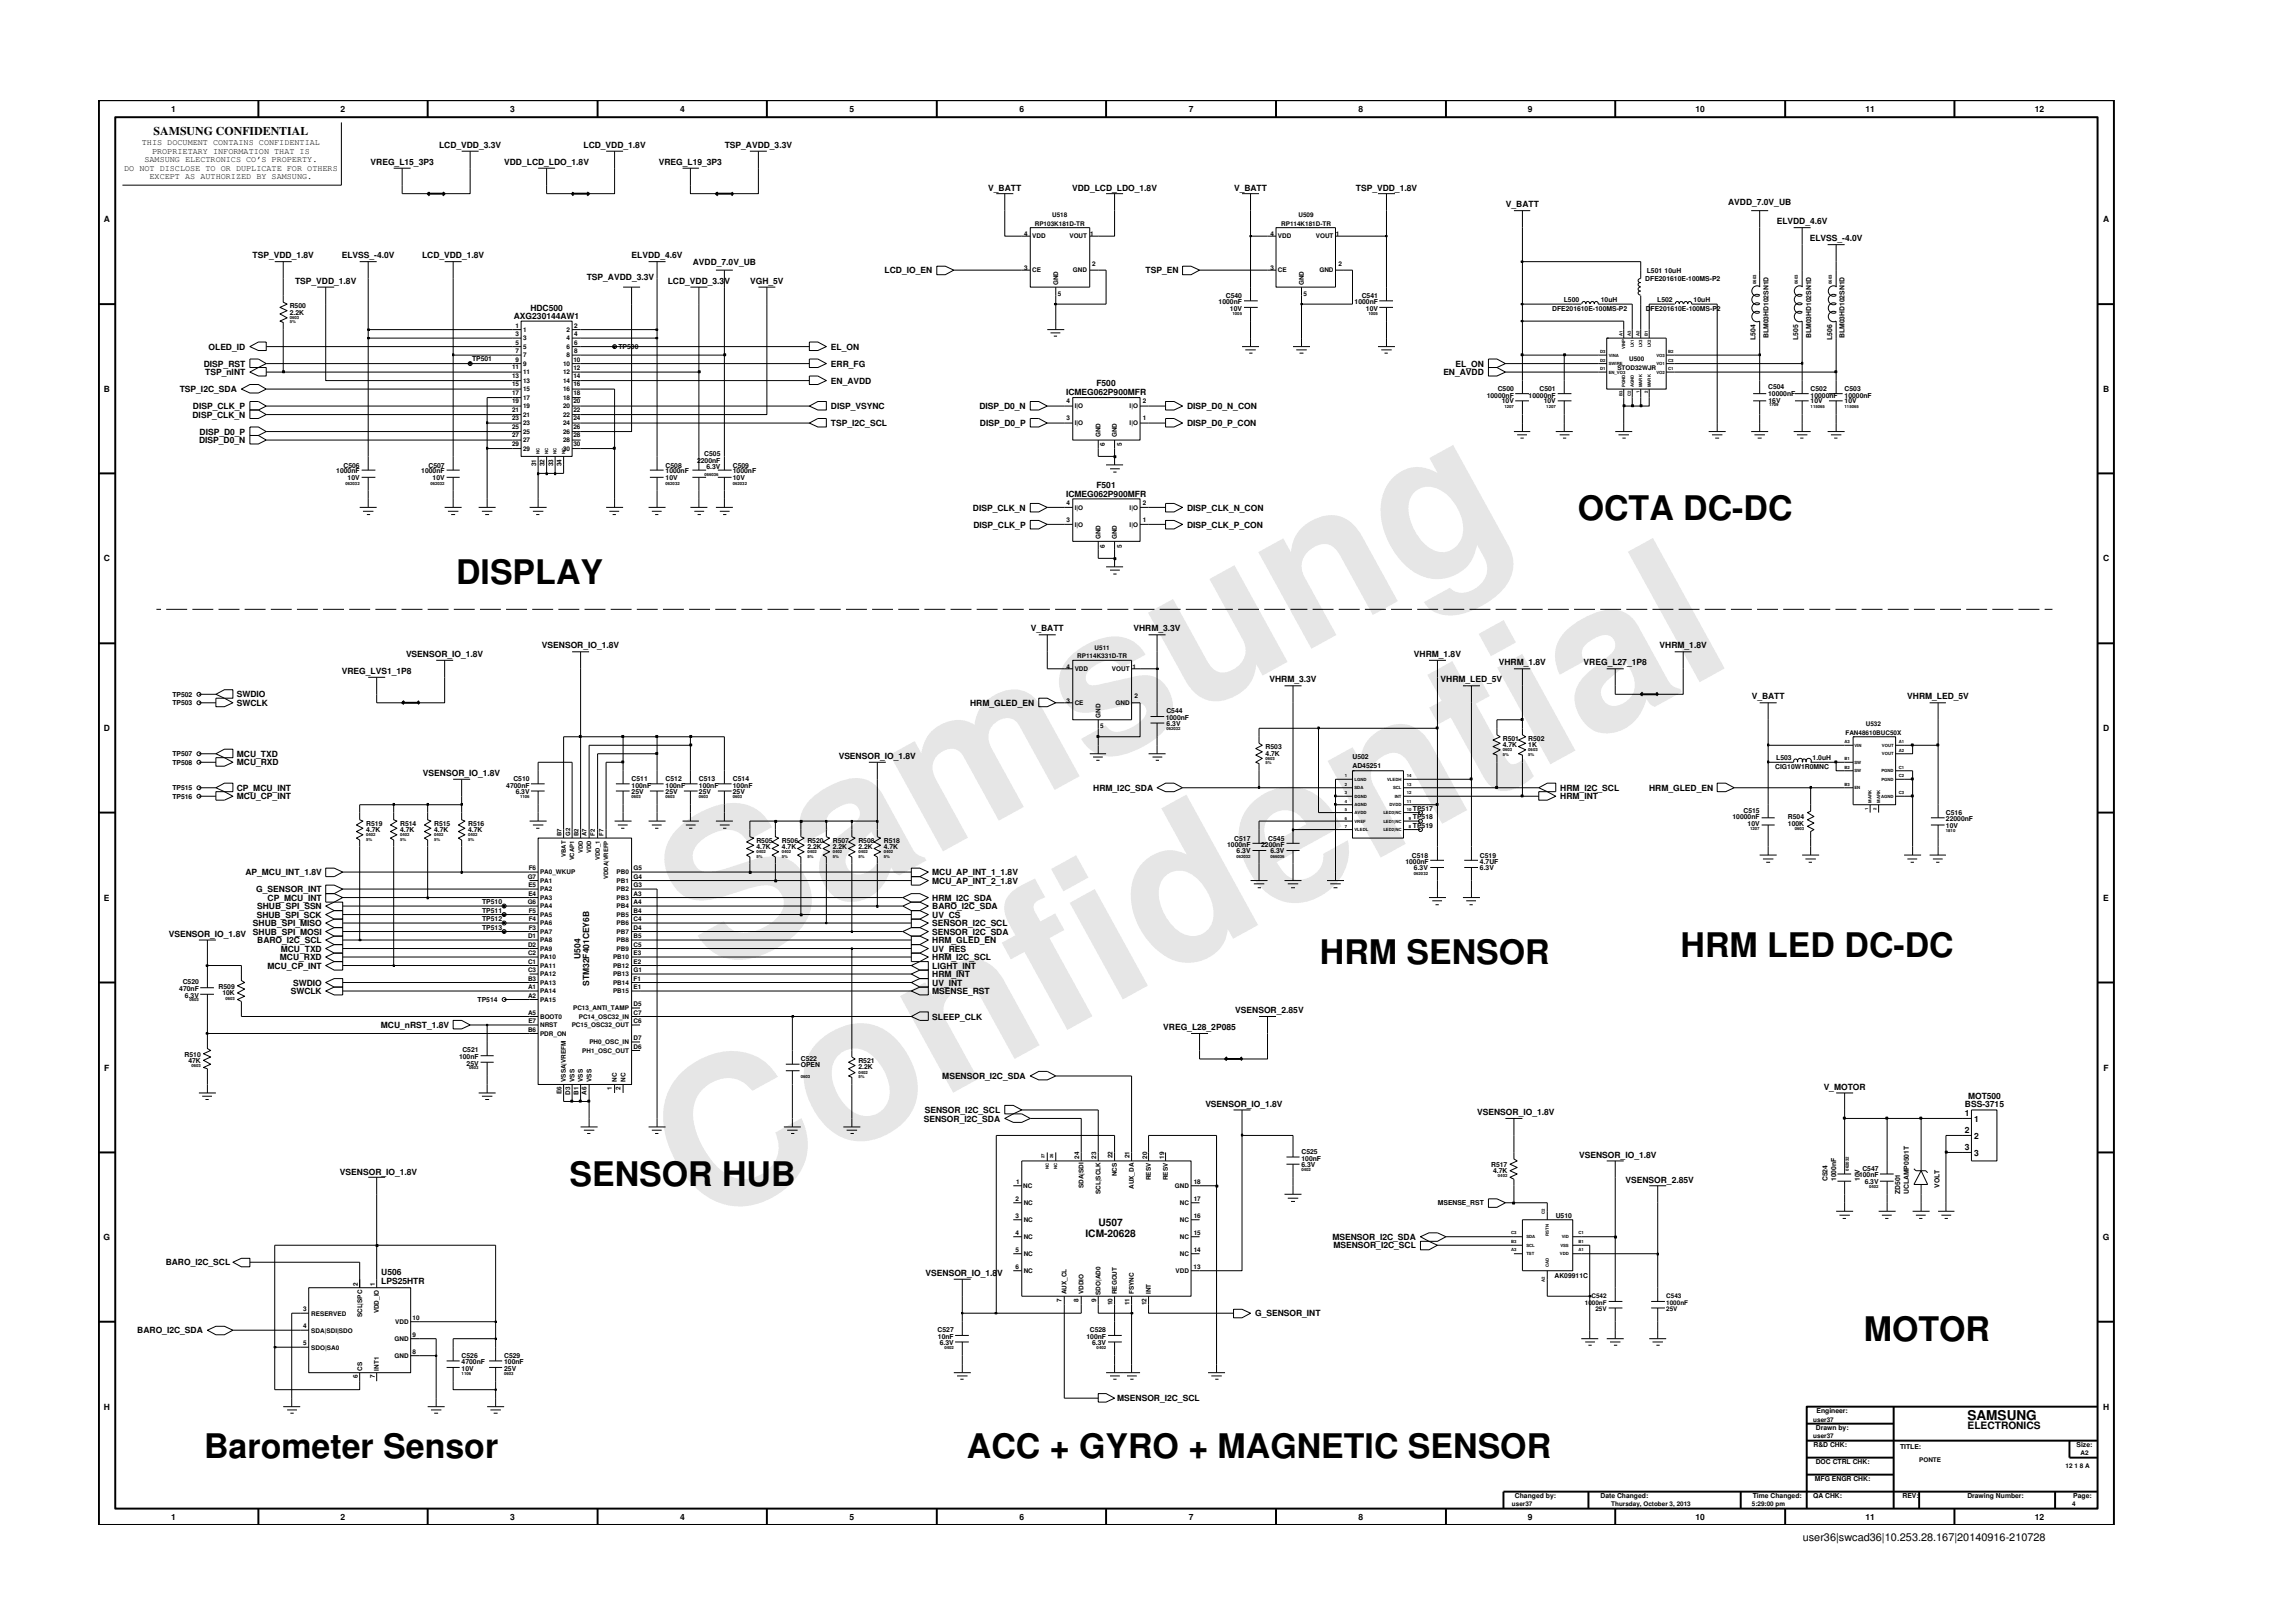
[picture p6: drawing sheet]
<svg xmlns="http://www.w3.org/2000/svg" width="297mm" height="210mm" viewBox="0 0 297 210" stroke-linecap="round" stroke-linejoin="round" font-family="sans-serif">
<defs><g id="words">
<g font-size="26.5" fill="#e6e6e6">
<text x="92.4" y="126.7" transform="rotate(-29 92.4 126.7)">Samsung</text>
<text x="91.1" y="159.4" transform="rotate(-29 91.1 159.4)">Confidential</text>
</g>
<g font-size="4.4">
<text x="204.4" y="67.4">OCTA DC-DC</text>
<text x="59.1" y="75.6">DISPLAY</text>
<text x="171" y="124.8">HRM SENSOR</text>
<text x="217.7" y="124">HRM LED DC-DC</text>
<text x="73.8" y="153.6">SENSOR HUB</text>
<text x="241.4" y="173.7">MOTOR</text>
<text x="26.4" y="188.8">Barometer Sensor</text>
<text x="125.2" y="188.8">ACC + GYRO + MAGNETIC SENSOR</text>
</g>
<text font-size="1.8" x="254.9" y="184">SAMSUNG</text>
<text font-size="1.5" x="19.9" y="17.5">SAMSUNG CONFIDENTIAL</text>
<text font-size="1.4" x="233.5" y="199.7">user36|swcad36|10.253.28.167|20140916-210728</text>
<g font-size="1.3">
<text x="140.6" y="160.2">ICM-20628</text>
<text x="142.3" y="158.9">U507</text>
<text x="254.9" y="185.2">ELECTRONICS</text>
</g>
<g font-size="1.1">
<text x="22.2" y="14.5">1</text>
<text x="44.1" y="14.5">2</text>
<text x="66.1" y="14.5">3</text>
<text x="88.1" y="14.5">4</text>
<text x="110" y="14.5">5</text>
<text x="132.1" y="14.5">6</text>
<text x="154" y="14.5">7</text>
<text x="176" y="14.5">8</text>
<text x="197.9" y="14.5">9</text>
<text x="219.6" y="14.5">10</text>
<text x="241.6" y="14.5">11</text>
<text x="263.6" y="14.5">12</text>
<text x="16.1" y="22.1">DO NOT DISCLOSE TO OR DUPLICATE FOR OTHERS</text>
<text x="18.4" y="18.8">THIS DOCUMENT CONTAINS CONFIDENTIAL</text>
<text x="18.7" y="21">SAMSUNG ELECTRONICS CO’S PROPERTY.</text>
<text x="19.4" y="23.2">EXCEPT AS AUTHORIZED BY SAMSUNG.</text>
<text x="19.7" y="19.9">PROPRIETARY INFORMATION THAT IS</text>
<text x="48" y="21.4">VREG_L15_3P3</text>
<text x="56.9" y="19.2">LCD_VDD_3.3V</text>
<text x="65.3" y="21.4">VDD_LCD_LDO_1.8V</text>
<text x="75.6" y="19.2">LCD_VDD_1.8V</text>
<text x="85.3" y="21.4">VREG_L19_3P3</text>
<text x="93.9" y="19.2">TSP_AVDD_3.3V</text>
<text x="13.4" y="28.8">A</text>
<text x="128" y="24.7">V_BATT</text>
<text x="138.9" y="24.7">VDD_LCD_LDO_1.8V</text>
<text x="159.9" y="24.7">V_BATT</text>
<text x="175.6" y="24.7">TSP_VDD_1.8V</text>
<text x="195.1" y="26.8">V_BATT</text>
<text x="223.9" y="26.6">AVDD_7.0V_UB</text>
<text x="230.2" y="29.1">ELVDD_4.6V</text>
<text x="272.4" y="28.8">A</text>
<text x="32.7" y="33.5">TSP_VDD_1.8V</text>
<text x="44.3" y="33.5">ELVSS_-4.0V</text>
<text x="54.7" y="33.5">LCD_VDD_1.8V</text>
<text x="81.8" y="33.5">ELVDD_4.6V</text>
<text x="89.7" y="34.3">AVDD_7.0V_UB</text>
<text x="114.6" y="35.4">LCD_IO_EN</text>
<text x="148.4" y="35.4">TSP_EN</text>
<text x="234.4" y="31.3">ELVSS_-4.0V</text>
<text x="38.2" y="36.8">TSP_VDD_1.8V</text>
<text x="66.6" y="41.3">AXG230144AW1</text>
<text x="68.7" y="40.2">HDC500</text>
<text x="76" y="36.2">TSP_AVDD_3.3V</text>
<text x="86.5" y="36.8">LCD_VDD_3.3V</text>
<text x="97.2" y="36.8">VGH_5V</text>
<text x="26.4" y="47.5">DISP_RST</text>
<text x="27" y="45.3">OLED_ID</text>
<text x="107.6" y="47.5">ERR_FG</text>
<text x="107.6" y="45.3">EL_ON</text>
<text x="188.6" y="47.5">EL_ON</text>
<text x="13.4" y="50.8">B</text>
<text x="23.3" y="50.8">TSP_I2C_SDA</text>
<text x="25" y="53">DISP_CLK_P</text>
<text x="26.6" y="48.6">TSP_nINT</text>
<text x="107.6" y="53">DISP_VSYNC</text>
<text x="107.6" y="49.7">EN_AVDD</text>
<text x="126.9" y="53">DISP_D0_N</text>
<text x="138.1" y="51.2">ICMEG062P900MFR</text>
<text x="142" y="50.1">F500</text>
<text x="153.8" y="53">DISP_D0_N_CON</text>
<text x="187" y="48.6">EN_AVDD</text>
<text x="272.4" y="50.8">B</text>
<text x="24.9" y="54.1">DISP_CLK_N</text>
<text x="25.8" y="57.4">DISP_D0_N</text>
<text x="25.9" y="56.3">DISP_D0_P</text>
<text x="107.6" y="55.2">TSP_I2C_SCL</text>
<text x="126.9" y="55.2">DISP_D0_P</text>
<text x="153.8" y="55.2">DISP_D0_P_CON</text>
<text x="138.1" y="64.4">ICMEG062P900MFR</text>
<text x="142" y="63.3">F501</text>
<text x="126" y="66.1">DISP_CLK_N</text>
<text x="126.1" y="68.3">DISP_CLK_P</text>
<text x="153.8" y="66.1">DISP_CLK_N_CON</text>
<text x="153.8" y="68.3">DISP_CLK_P_CON</text>
<text x="13.4" y="72.7">C</text>
<text x="272.4" y="72.7">C</text>
<text x="70.2" y="84">VSENSOR_IO_1.8V</text>
<text x="133.5" y="81.8">V_BATT</text>
<text x="146.8" y="81.8">VHRM_3.3V</text>
<text x="215" y="84">VHRM_1.8V</text>
<text x="44.3" y="87.3">VREG_LVS1_1P8</text>
<text x="52.6" y="85.1">VSENSOR_IO_1.8V</text>
<text x="164.4" y="88.4">VHRM_3.3V</text>
<text x="183.2" y="85.1">VHRM_1.8V</text>
<text x="186.6" y="88.4">VHRM_LED_5V</text>
<text x="194.2" y="86.2">VHRM_1.8V</text>
<text x="205.1" y="86.2">VREG_L27_1P8</text>
<text x="13.4" y="94.8">D</text>
<text x="30.7" y="90.4">SWDIO</text>
<text x="30.7" y="91.5">SWCLK</text>
<text x="125.7" y="91.5">HRM_GLED_EN</text>
<text x="226.9" y="90.6">V_BATT</text>
<text x="247.1" y="90.6">VHRM_LED_5V</text>
<text x="272.4" y="94.8">D</text>
<text x="30.7" y="99.2">MCU_RXD</text>
<text x="30.7" y="98.1">MCU_TXD</text>
<text x="54.8" y="100.5">VSENSOR_IO_1.8V</text>
<text x="108.6" y="98.3">VSENSOR_IO_1.8V</text>
<text x="30.7" y="103.6">MCU_CP_INT</text>
<text x="30.7" y="102.5">CP_MCU_INT</text>
<text x="141.6" y="102.5">HRM_I2C_SDA</text>
<text x="202.1" y="103.6">HRM_INT</text>
<text x="202.1" y="102.5">HRM_I2C_SCL</text>
<text x="213.6" y="102.5">HRM_GLED_EN</text>
<text x="31.8" y="113.4">AP_MCU_INT_1.8V</text>
<text x="120.8" y="113.4">MCU_AP_INT_1_1.8V</text>
<text x="13.5" y="116.7">E</text>
<text x="32.8" y="120">SHUB_SPI_MISO</text>
<text x="33.2" y="115.6">G_SENSOR_INT</text>
<text x="33.3" y="118.9">SHUB_SPI_SCK</text>
<text x="33.3" y="117.8">SHUB_SPI_SSN</text>
<text x="34.7" y="116.7">CP_MCU_INT</text>
<text x="120.8" y="120">SENSOR_I2C_SCL</text>
<text x="120.8" y="116.7">HRM_I2C_SDA</text>
<text x="120.8" y="114.5">MCU_AP_INT_2_1.8V</text>
<text x="120.8" y="118.9">UV_CS</text>
<text x="120.8" y="117.8">BARO_I2C_SDA</text>
<text x="272.5" y="116.7">E</text>
<text x="21.9" y="121.3">VSENSOR_IO_1.8V</text>
<text x="32.8" y="121.1">SHUB_SPI_MOSI</text>
<text x="33.3" y="122.2">BARO_I2C_SCL</text>
<text x="34.7" y="125.5">MCU_CP_INT</text>
<text x="36.3" y="124.4">MCU_RXD</text>
<text x="36.4" y="123.3">MCU_TXD</text>
<text x="75.2" y="124.2" transform="rotate(-90 75.2 124.2)">U504</text>
<text x="120.8" y="122.2">HRM_GLED_EN</text>
<text x="120.8" y="121.1">SENSOR_I2C_SDA</text>
<text x="120.8" y="124.4">HRM_I2C_SCL</text>
<text x="120.8" y="125.5">LIGHT_INT</text>
<text x="120.8" y="123.3">UV_RES</text>
<text x="37.7" y="128.8">SWCLK</text>
<text x="38" y="127.7">SWDIO</text>
<text x="76.3" y="127.7" transform="rotate(-90 76.3 127.7)">STM32F401CEY6B</text>
<text x="120.8" y="127.7">UV_INT</text>
<text x="120.8" y="126.6">HRM_INT</text>
<text x="120.8" y="128.8">MSENSE_RST</text>
<text x="160" y="131.2">VSENSOR_2.85V</text>
<text x="49.3" y="133.2">MCU_nRST_1.8V</text>
<text x="120.8" y="132.1">SLEEP_CLK</text>
<text x="150.7" y="133.4">VREG_L28_2P085</text>
<text x="13.5" y="138.7">F</text>
<text x="122.1" y="139.8">MSENSOR_I2C_SDA</text>
<text x="156.1" y="143.4">VSENSOR_IO_1.8V</text>
<text x="236.2" y="141.1">V_MOTOR</text>
<text x="254.5" y="143.5">BSS-3715</text>
<text x="254.9" y="142.4">MOT500</text>
<text x="272.5" y="138.7">F</text>
<text x="119.7" y="145.3">SENSOR_I2C_SDA</text>
<text x="119.8" y="144.2">SENSOR_I2C_SCL</text>
<text x="191.4" y="144.5">VSENSOR_IO_1.8V</text>
<text x="204.6" y="150">VSENSOR_IO_1.8V</text>
<text x="254.5" y="144.6">1</text>
<text x="254.5" y="146.8">2</text>
<text x="254.5" y="149">3</text>
<text x="255.7" y="145.3">1</text>
<text x="255.7" y="147.5">2</text>
<text x="255.7" y="149.7">3</text>
<text x="44" y="152.2">VSENSOR_IO_1.8V</text>
<text x="210.6" y="153.3">VSENSOR_2.85V</text>
<text x="13.4" y="160.6">G</text>
<text x="172.6" y="160.6">MSENSOR_I2C_SDA</text>
<text x="172.7" y="161.7">MSENSOR_I2C_SCL</text>
<text x="272.4" y="160.6">G</text>
<text x="21.5" y="163.9">BARO_I2C_SCL</text>
<text x="49.4" y="165.2">U506</text>
<text x="49.4" y="166.3">LPS25HTR</text>
<text x="119.9" y="165.3">VSENSOR_IO_1.8V</text>
<text x="17.8" y="172.7">BARO_I2C_SDA</text>
<text x="162.6" y="170.5">G_SENSOR_INT</text>
<text x="13.4" y="182.6">H</text>
<text x="144.7" y="181.5">MSENSOR_I2C_SCL</text>
<text x="272.4" y="182.6">H</text>
<text x="22.2" y="196.9">1</text>
<text x="44.1" y="196.9">2</text>
<text x="66.1" y="196.9">3</text>
<text x="88.1" y="196.9">4</text>
<text x="110" y="196.9">5</text>
<text x="132.1" y="196.9">6</text>
<text x="154" y="196.9">7</text>
<text x="176" y="196.9">8</text>
<text x="197.9" y="196.9">9</text>
<text x="219.6" y="196.9">10</text>
<text x="241.6" y="196.9">11</text>
<text x="263.6" y="196.9">12</text>
</g>
<g font-size=".9">
<text x="213.3" y="35.4">L501</text>
<text x="215.6" y="35.4">10uH</text>
<text x="37.5" y="39.9">R500</text>
<text x="37.5" y="40.8">2.2K</text>
<text x="157.9" y="39.4">1000nF</text>
<text x="158.8" y="38.6">C540</text>
<text x="159.3" y="40.2">10V</text>
<text x="175.5" y="39.4">1000nF</text>
<text x="176.4" y="38.6">C541</text>
<text x="176.9" y="40.2">10V</text>
<text x="201.1" y="40.3">DFE201610E-100MS-P2</text>
<text x="202.6" y="39.1">L500</text>
<text x="207.4" y="39.1">10uH</text>
<text x="213.1" y="36.4">DFE201610E-100MS-P2</text>
<text x="213.2" y="40.3">DFE201610E-100MS-P2</text>
<text x="214.7" y="39.1">L502</text>
<text x="219.4" y="39.1">10uH</text>
<text x="61.2" y="46.8">TP501</text>
<text x="80.1" y="45.2">TP500</text>
<text x="227.4" y="44.1" transform="rotate(-90 227.4 44.1)">L504</text>
<text x="229.1" y="43.8" transform="rotate(-90 229.1 43.8)">BLM03HD102SN1D</text>
<text x="232.9" y="44.1" transform="rotate(-90 232.9 44.1)">L505</text>
<text x="234.6" y="43.8" transform="rotate(-90 234.6 43.8)">BLM03HD102SN1D</text>
<text x="237.3" y="44.1" transform="rotate(-90 237.3 44.1)">L506</text>
<text x="238.9" y="43.8" transform="rotate(-90 238.9 43.8)">BLM03HD102SN1D</text>
<text x="192.6" y="51.5">10000nF</text>
<text x="194" y="50.7">C500</text>
<text x="194.6" y="52.3">10V</text>
<text x="198" y="51.5">10000nF</text>
<text x="199.4" y="50.7">C501</text>
<text x="200" y="52.3">10V</text>
<text x="229.1" y="50.4">C504</text>
<text x="229.1" y="51.3">10000nF</text>
<text x="229.1" y="52.3">16V</text>
<text x="234.6" y="50.7">C502</text>
<text x="234.6" y="51.5">10000nF</text>
<text x="234.6" y="52.3">10V</text>
<text x="239" y="50.7">C503</text>
<text x="239" y="52.3">10V</text>
<text x="239" y="51.5">10000nF</text>
<text x="90.3" y="60">2200nF</text>
<text x="91.2" y="59.1">C505</text>
<text x="43.6" y="61.3">1000nF</text>
<text x="44.5" y="60.6">C506</text>
<text x="45" y="62.2">10V</text>
<text x="54.6" y="61.3">1000nF</text>
<text x="55.5" y="60.6">C507</text>
<text x="56" y="62.2">10V</text>
<text x="86.2" y="62.2">10V</text>
<text x="86.2" y="61.3">1000nF</text>
<text x="86.2" y="60.6">C508</text>
<text x="91.5" y="60.8">6.3V</text>
<text x="94.9" y="60.6">C509</text>
<text x="94.9" y="61.3">1000nF</text>
<text x="94.9" y="62.2">10V</text>
<text x="22.3" y="90.3">TP502</text>
<text x="22.3" y="91.4">TP503</text>
<text x="151" y="93.2">1000nF</text>
<text x="151.1" y="92.4">C544</text>
<text x="151.1" y="94">6.3V</text>
<text x="194.7" y="96">R501</text>
<text x="198" y="96">R502</text>
<text x="22.3" y="98">TP507</text>
<text x="22.3" y="99.1">TP508</text>
<text x="66.5" y="101.2">C510</text>
<text x="81.8" y="101.2">C511</text>
<text x="86.2" y="101.2">C512</text>
<text x="90.5" y="101.2">C513</text>
<text x="94.9" y="101.2">C514</text>
<text x="163.9" y="97.9">4.7K</text>
<text x="163.9" y="97.1">R503</text>
<text x="175.2" y="99.5">AD45251</text>
<text x="175.2" y="98.4">U502</text>
<text x="194.7" y="96.8">4.7K</text>
<text x="198" y="96.8">1K</text>
<text x="230" y="99.6">CIG10W1R0MNC</text>
<text x="230.1" y="98.4">L503</text>
<text x="234.8" y="98.4">1.0uH</text>
<text x="22.3" y="102.4">TP515</text>
<text x="22.3" y="103.5">TP516</text>
<text x="47.4" y="107">R519</text>
<text x="47.4" y="107.8">4.7K</text>
<text x="51.8" y="107.8">4.7K</text>
<text x="51.8" y="107">R514</text>
<text x="56.2" y="107.8">4.7K</text>
<text x="56.2" y="107">R515</text>
<text x="60.6" y="107">R516</text>
<text x="60.6" y="107.8">4.7K</text>
<text x="65.6" y="102.1">4700nF</text>
<text x="66.8" y="102.8">6.3V</text>
<text x="81.8" y="102.1">100nF</text>
<text x="81.8" y="102.8">25V</text>
<text x="86.2" y="102.8">25V</text>
<text x="86.2" y="102.1">100nF</text>
<text x="90.5" y="102.1">100nF</text>
<text x="90.5" y="102.8">25V</text>
<text x="94.9" y="102.8">25V</text>
<text x="94.9" y="102.1">100nF</text>
<text x="183" y="106.1">TP518</text>
<text x="183" y="107.2">TP519</text>
<text x="183" y="105">TP517</text>
<text x="224.4" y="106.1">10000nF</text>
<text x="225.9" y="105.3">C515</text>
<text x="226.4" y="107">10V</text>
<text x="231.6" y="106.1">R504</text>
<text x="231.6" y="107">100K</text>
<text x="252.1" y="105.6">C516</text>
<text x="252.1" y="106.4">22000nF</text>
<text x="252.1" y="107.2">10V</text>
<text x="98" y="110">4.7K</text>
<text x="98" y="109.2">R505</text>
<text x="101.3" y="109.2">R506</text>
<text x="101.3" y="110">4.7K</text>
<text x="104.6" y="110">2.2K</text>
<text x="104.6" y="109.2">R520</text>
<text x="107.9" y="109.2">R507</text>
<text x="107.9" y="110">2.2K</text>
<text x="111.2" y="110">2.2K</text>
<text x="111.2" y="109.2">R508</text>
<text x="114.5" y="110">4.7K</text>
<text x="114.5" y="109.2">R518</text>
<text x="159" y="109.7">1000nF</text>
<text x="159.9" y="108.9">C517</text>
<text x="160.2" y="110.5">6.3V</text>
<text x="163.4" y="109.7">2200nF</text>
<text x="164.3" y="108.9">C545</text>
<text x="164.6" y="110.5">6.3V</text>
<text x="182.1" y="111.9">1000nF</text>
<text x="182.9" y="111.1">C518</text>
<text x="183.2" y="112.7">6.3V</text>
<text x="191.7" y="111.1">C519</text>
<text x="191.7" y="111.9">4.7UF</text>
<text x="191.7" y="112.7">6.3V</text>
<text x="62.5" y="117.1">TP510</text>
<text x="62.5" y="118.2">TP511</text>
<text x="62.5" y="119.3">TP512</text>
<text x="62.5" y="120.4">TP513</text>
<text x="23.2" y="128.4">470nF</text>
<text x="23.7" y="127.5">C520</text>
<text x="24" y="129.2">6.3V</text>
<text x="28.3" y="128.1">R509</text>
<text x="28.8" y="128.9">10K</text>
<text x="61.9" y="129.8">TP514</text>
<text x="23.9" y="136.9">R510</text>
<text x="24.4" y="137.7">47K</text>
<text x="59.5" y="137.2">100nF</text>
<text x="59.9" y="136.3">C521</text>
<text x="103.7" y="137.4">C522</text>
<text x="111.2" y="137.7">R521</text>
<text x="60.4" y="138">25V</text>
<text x="103.7" y="138.3">OPEN</text>
<text x="111.2" y="138.5">2.2K</text>
<text x="168.6" y="149.5">C525</text>
<text x="168.6" y="150.4">100nF</text>
<text x="168.6" y="151.2">6.3V</text>
<text x="193.2" y="151.2">R517</text>
<text x="193.4" y="152">4.7K</text>
<text x="236.8" y="153" transform="rotate(-90 236.8 153)">C524</text>
<text x="237.9" y="153" transform="rotate(-90 237.9 153)">1000nF</text>
<text x="240.8" y="152.5">100nF</text>
<text x="240.9" y="153" transform="rotate(-90 240.9 153)">10V</text>
<text x="241.3" y="151.8">C547</text>
<text x="241.6" y="153.4">6.3V</text>
<text x="246.2" y="154.7" transform="rotate(-90 246.2 154.7)">ZD501</text>
<text x="247.3" y="154.7" transform="rotate(-90 247.3 154.7)">UCLAMP0501T</text>
<text x="251.2" y="153.9" transform="rotate(-90 251.2 153.9)">VOLT</text>
<text x="186.3" y="156.1">MSENSE_RST</text>
<text x="201.5" y="157.7">U510</text>
<text x="201.4" y="165.6">AK09911C</text>
<text x="121.5" y="172.6">C527</text>
<text x="121.5" y="173.4">10nF</text>
<text x="140.7" y="173.4">100nF</text>
<text x="141.2" y="172.6">C528</text>
<text x="59.8" y="175.9">C526</text>
<text x="59.8" y="176.7">4700nF</text>
<text x="59.8" y="177.6">10V</text>
<text x="65.3" y="175.9">C529</text>
<text x="65.3" y="176.7">100nF</text>
<text x="65.3" y="177.6">25V</text>
<text x="121.7" y="174.3">6.3V</text>
<text x="141.5" y="174.3">6.3V</text>
<text x="235.2" y="185.3">Drawn by:</text>
<text x="235.3" y="183.1">Engineer:</text>
<text x="234.9" y="187.5">R&amp;D CHK:</text>
<text x="235.1" y="191.9">MFG ENGR CHK:</text>
<text x="235.2" y="189.7">DOC CTRL CHK:</text>
<text x="246.1" y="187.7">TITLE:</text>
<text x="269" y="187.5">Size:</text>
<text x="196.2" y="194.1">Changed by:</text>
<text x="207.3" y="194.1">Date Changed:</text>
<text x="227.1" y="194.1">Time Changed:</text>
<text x="234.9" y="194.1">QA CHK:</text>
<text x="246.5" y="194.1">REV:</text>
<text x="254.9" y="194.1">Drawing Number:</text>
<text x="268.6" y="194.1">Page:</text>
</g>
<g font-size=".8">
<text x="134" y="29.2">RP103K181D-TR</text>
<text x="136.3" y="28.1">U518</text>
<text x="166" y="29.2">RP114K181D-TR</text>
<text x="168.2" y="28.1">U509</text>
<text x="132.7" y="30.6">4</text>
<text x="132.7" y="35">3</text>
<text x="133.7" y="30.9">VDD</text>
<text x="133.7" y="35.3">CE</text>
<text x="138.5" y="30.9">VOUT</text>
<text x="139" y="35.3">GND</text>
<text x="141.2" y="30.6">1</text>
<text x="141.5" y="34.5">2</text>
<text x="164.6" y="35">3</text>
<text x="164.6" y="30.6">4</text>
<text x="165.6" y="35.3">CE</text>
<text x="165.6" y="30.9">VDD</text>
<text x="170.5" y="30.9">VOUT</text>
<text x="170.9" y="35.3">GND</text>
<text x="173.1" y="30.6">1</text>
<text x="173.4" y="34.5">2</text>
<text x="137" y="38.3">5</text>
<text x="137.1" y="36.9" transform="rotate(-90 137.1 36.9)">GND</text>
<text x="168.9" y="38.3">5</text>
<text x="168.9" y="36.9" transform="rotate(-90 168.9 36.9)">GND</text>
<text x="66.3" y="47.9">11</text>
<text x="66.8" y="42.4">1</text>
<text x="66.8" y="43.5">3</text>
<text x="66.8" y="44.6">5</text>
<text x="66.8" y="45.7">7</text>
<text x="66.8" y="46.8">9</text>
<text x="67.8" y="43">1</text>
<text x="67.8" y="44.1">3</text>
<text x="67.8" y="45.2">5</text>
<text x="67.8" y="46.3">7</text>
<text x="67.8" y="47.4">9</text>
<text x="72.9" y="47.4">10</text>
<text x="73.4" y="43">2</text>
<text x="73.4" y="44.1">4</text>
<text x="73.4" y="45.2">6</text>
<text x="73.4" y="46.3">8</text>
<text x="74.3" y="46.8">10</text>
<text x="74.3" y="47.9">12</text>
<text x="74.4" y="42.4">2</text>
<text x="74.4" y="43.5">4</text>
<text x="74.4" y="44.6">6</text>
<text x="74.4" y="45.7">8</text>
<text x="209.5" y="47.9">STOD32WJR</text>
<text x="211" y="46.8">U500</text>
<text x="66.3" y="49">13</text>
<text x="66.3" y="50.1">15</text>
<text x="66.3" y="51.2">17</text>
<text x="66.3" y="52.3">19</text>
<text x="66.3" y="53.4">21</text>
<text x="67.8" y="48.5">11</text>
<text x="67.8" y="49.6">13</text>
<text x="67.8" y="50.7">15</text>
<text x="67.8" y="51.8">17</text>
<text x="67.8" y="52.9">19</text>
<text x="72.9" y="48.5">12</text>
<text x="72.9" y="49.6">14</text>
<text x="72.9" y="50.7">16</text>
<text x="72.9" y="51.8">18</text>
<text x="72.9" y="52.9">20</text>
<text x="74.3" y="49">14</text>
<text x="74.3" y="53.4">22</text>
<text x="74.3" y="50.1">16</text>
<text x="74.3" y="51.2">18</text>
<text x="74.3" y="52.3">20</text>
<text x="138.2" y="52.3">4</text>
<text x="139.2" y="52.9">I|O</text>
<text x="146.3" y="52.9">I|O</text>
<text x="148" y="52.3">2</text>
<text x="66.3" y="54.5">23</text>
<text x="66.3" y="55.6">25</text>
<text x="66.3" y="56.7">27</text>
<text x="66.3" y="57.8">29</text>
<text x="67.8" y="55.1">23</text>
<text x="67.8" y="56.2">25</text>
<text x="67.8" y="57.3">27</text>
<text x="67.8" y="58.4">29</text>
<text x="67.8" y="54">21</text>
<text x="72.9" y="55.1">24</text>
<text x="72.9" y="56.2">26</text>
<text x="72.9" y="57.3">28</text>
<text x="72.9" y="54">22</text>
<text x="72.9" y="58.4">30</text>
<text x="74.3" y="54.5">24</text>
<text x="74.3" y="55.6">26</text>
<text x="74.3" y="56.7">28</text>
<text x="74.3" y="57.8">30</text>
<text x="138.2" y="54.5">3</text>
<text x="139.2" y="55.1">I|O</text>
<text x="142.6" y="56.7" transform="rotate(-90 142.6 56.7)">GND</text>
<text x="143.1" y="57.7" transform="rotate(-90 143.1 57.7)">6</text>
<text x="144.7" y="56.7" transform="rotate(-90 144.7 56.7)">GND</text>
<text x="145.3" y="57.7" transform="rotate(-90 145.3 57.7)">5</text>
<text x="146.3" y="55.1">I|O</text>
<text x="148" y="54.5">1</text>
<text x="69.5" y="60.4" transform="rotate(-90 69.5 60.4)">31</text>
<text x="70.6" y="60.4" transform="rotate(-90 70.6 60.4)">32</text>
<text x="71.7" y="60.4" transform="rotate(-90 71.7 60.4)">33</text>
<text x="72.8" y="60.4" transform="rotate(-90 72.8 60.4)">34</text>
<text x="138.2" y="65.5">4</text>
<text x="148" y="65.5">2</text>
<text x="138.2" y="67.7">3</text>
<text x="139.2" y="68.2">I|O</text>
<text x="139.2" y="66">I|O</text>
<text x="142.6" y="69.9" transform="rotate(-90 142.6 69.9)">GND</text>
<text x="143.1" y="70.9" transform="rotate(-90 143.1 70.9)">6</text>
<text x="144.7" y="69.9" transform="rotate(-90 144.7 69.9)">GND</text>
<text x="145.3" y="70.9" transform="rotate(-90 145.3 70.9)">5</text>
<text x="146.3" y="68.2">I|O</text>
<text x="146.3" y="66">I|O</text>
<text x="148" y="67.7">1</text>
<text x="138.2" y="86.6">4</text>
<text x="139.2" y="86.9">VDD</text>
<text x="139.5" y="85.3">RP114K331D-TR</text>
<text x="141.8" y="84.2">U511</text>
<text x="144" y="86.9">VOUT</text>
<text x="146.7" y="86.6">1</text>
<text x="138.2" y="91">3</text>
<text x="139.2" y="91.3">CE</text>
<text x="142.5" y="94.3">5</text>
<text x="142.6" y="93" transform="rotate(-90 142.6 93)">GND</text>
<text x="144.5" y="91.3">GND</text>
<text x="147" y="90.5">2</text>
<text x="239.1" y="95.2">FAN48610BUC50X</text>
<text x="241.7" y="94.1">U532</text>
<text x="68.4" y="113.8">G7</text>
<text x="68.5" y="112.7">F6</text>
<text x="70" y="113.3">PA0_WKUP</text>
<text x="72.8" y="108.3" transform="rotate(-90 72.8 108.3)">B7</text>
<text x="73.3" y="111" transform="rotate(-90 73.3 111)">VBAT</text>
<text x="73.9" y="108.3" transform="rotate(-90 73.9 108.3)">G2</text>
<text x="74.4" y="111.5" transform="rotate(-90 74.4 111.5)">VCAP1</text>
<text x="75" y="108.3" transform="rotate(-90 75 108.3)">B2</text>
<text x="75.5" y="110.5" transform="rotate(-90 75.5 110.5)">VDD</text>
<text x="76" y="108.3" transform="rotate(-90 76 108.3)">A7</text>
<text x="76.6" y="110.5" transform="rotate(-90 76.6 110.5)">VDD</text>
<text x="77.1" y="108.3" transform="rotate(-90 77.1 108.3)">F2</text>
<text x="77.7" y="111.4" transform="rotate(-90 77.7 111.4)">VDD_1</text>
<text x="78.2" y="108.3" transform="rotate(-90 78.2 108.3)">F7</text>
<text x="78.8" y="113.9" transform="rotate(-90 78.8 113.9)">VDDA|VREFP</text>
<text x="79.9" y="113.3">PB0</text>
<text x="82.1" y="112.7">G5</text>
<text x="82.1" y="113.8">G4</text>
<text x="68.4" y="117.1">G6</text>
<text x="68.4" y="116">E4</text>
<text x="68.4" y="114.9">E5</text>
<text x="68.5" y="119.3">F4</text>
<text x="68.5" y="118.2">F5</text>
<text x="70" y="119.9">PA6</text>
<text x="70" y="118.8">PA5</text>
<text x="70" y="117.7">PA4</text>
<text x="70" y="114.4">PA1</text>
<text x="70" y="116.6">PA3</text>
<text x="70" y="115.5">PA2</text>
<text x="79.9" y="119.9">PB6</text>
<text x="79.9" y="116.6">PB3</text>
<text x="79.9" y="117.7">PB4</text>
<text x="79.9" y="115.5">PB2</text>
<text x="79.9" y="114.4">PB1</text>
<text x="79.9" y="118.8">PB5</text>
<text x="82.1" y="119.3">C4</text>
<text x="82.1" y="116">A3</text>
<text x="82.1" y="117.1">A4</text>
<text x="82.1" y="114.9">G3</text>
<text x="82.1" y="118.2">B4</text>
<text x="68.4" y="122.6">D2</text>
<text x="68.4" y="121.5">D1</text>
<text x="68.4" y="124.8">C1</text>
<text x="68.4" y="123.7">C2</text>
<text x="68.4" y="125.9">C3</text>
<text x="68.5" y="120.4">F3</text>
<text x="70" y="121">PA7</text>
<text x="70" y="123.2">PA9</text>
<text x="70" y="122.1">PA8</text>
<text x="70" y="125.4">PA11</text>
<text x="70" y="124.3">PA10</text>
<text x="79.4" y="124.3">PB10</text>
<text x="79.4" y="125.4">PB12</text>
<text x="79.9" y="123.2">PB9</text>
<text x="79.9" y="121">PB7</text>
<text x="79.9" y="122.1">PB8</text>
<text x="82.1" y="122.6">C5</text>
<text x="82.1" y="125.9">G1</text>
<text x="82.1" y="123.7">E3</text>
<text x="82.1" y="120.4">D4</text>
<text x="82.1" y="124.8">E2</text>
<text x="82.1" y="121.5">B5</text>
<text x="68.4" y="131.4">A5</text>
<text x="68.4" y="127">B3</text>
<text x="68.4" y="128.1">A1</text>
<text x="68.4" y="129.2">A2</text>
<text x="70" y="132">BOOT0</text>
<text x="70" y="126.5">PA12</text>
<text x="70" y="127.6">PA13</text>
<text x="70" y="128.7">PA14</text>
<text x="70" y="129.8">PA15</text>
<text x="74.2" y="130.9">PC13_ANTI_TAMP</text>
<text x="75" y="132">PC14_OSC32_IN</text>
<text x="79.4" y="126.5">PB13</text>
<text x="79.4" y="128.7">PB15</text>
<text x="79.4" y="127.6">PB14</text>
<text x="82.1" y="131.4">C7</text>
<text x="82.1" y="130.3">D5</text>
<text x="82.1" y="128.1">E1</text>
<text x="82.1" y="127">F1</text>
<text x="68.4" y="133.6">B6</text>
<text x="68.4" y="132.5">E7</text>
<text x="70" y="134.2">PDR_ON</text>
<text x="70" y="133.1">NRST</text>
<text x="74.1" y="133.1">PC15_OSC32_OUT</text>
<text x="75.4" y="136.4">PH1_OSC_OUT</text>
<text x="76.3" y="135.3">PH0_OSC_IN</text>
<text x="82.1" y="132.5">C6</text>
<text x="82.1" y="135.8">D6</text>
<text x="82.1" y="134.7">D7</text>
<text x="72.8" y="141.8" transform="rotate(-90 72.8 141.8)">E6</text>
<text x="73.3" y="140.2" transform="rotate(-90 73.3 140.2)">VSSA|VREFM</text>
<text x="73.9" y="141.8" transform="rotate(-90 73.9 141.8)">D3</text>
<text x="74.4" y="140.2" transform="rotate(-90 74.4 140.2)">VSS</text>
<text x="75" y="141.8" transform="rotate(-90 75 141.8)">B1</text>
<text x="75.5" y="140.2" transform="rotate(-90 75.5 140.2)">VSS</text>
<text x="76" y="141.8" transform="rotate(-90 76 141.8)">A6</text>
<text x="76.6" y="140.2" transform="rotate(-90 76.6 140.2)">VSS</text>
<text x="79.3" y="141.2" transform="rotate(-90 79.3 141.2)">1</text>
<text x="79.9" y="140.2" transform="rotate(-90 79.9 140.2)">NC</text>
<text x="80.4" y="141.2" transform="rotate(-90 80.4 141.2)">2</text>
<text x="81" y="140.2" transform="rotate(-90 81 140.2)">NC</text>
<text x="131.6" y="155.6">2</text>
<text x="131.7" y="153.4">1</text>
<text x="132.5" y="153.9">NC</text>
<text x="139.8" y="150.1" transform="rotate(-90 139.8 150.1)">24</text>
<text x="140.4" y="153.9" transform="rotate(-90 140.4 153.9)">SDA|SDI</text>
<text x="142" y="150.1" transform="rotate(-90 142 150.1)">23</text>
<text x="142.6" y="154.7" transform="rotate(-90 142.6 154.7)">SCL|SCLK</text>
<text x="144.1" y="150.1" transform="rotate(-90 144.1 150.1)">22</text>
<text x="144.7" y="152.4" transform="rotate(-90 144.7 152.4)">NCS</text>
<text x="146.3" y="150.1" transform="rotate(-90 146.3 150.1)">21</text>
<text x="146.9" y="154" transform="rotate(-90 146.9 154)">AUX_DA</text>
<text x="148.6" y="150.1" transform="rotate(-90 148.6 150.1)">20</text>
<text x="149.1" y="152.9" transform="rotate(-90 149.1 152.9)">RESV</text>
<text x="150.8" y="150.1" transform="rotate(-90 150.8 150.1)">19</text>
<text x="151.3" y="152.9" transform="rotate(-90 151.3 152.9)">RESV</text>
<text x="152.2" y="153.9">GND</text>
<text x="154.6" y="153.4">18</text>
<text x="154.6" y="155.6">17</text>
<text x="131.6" y="157.8">3</text>
<text x="131.6" y="160">4</text>
<text x="132.6" y="156.1">NC</text>
<text x="132.6" y="158.3">NC</text>
<text x="132.6" y="160.5">NC</text>
<text x="152.8" y="156.1">NC</text>
<text x="152.8" y="160.5">NC</text>
<text x="152.8" y="158.3">NC</text>
<text x="154.6" y="157.8">16</text>
<text x="154.6" y="160">15</text>
<text x="46.3" y="166.6" transform="rotate(-90 46.3 166.6)">2</text>
<text x="48.5" y="166.6" transform="rotate(-90 48.5 166.6)">1</text>
<text x="131.6" y="164.4">6</text>
<text x="131.6" y="162.2">5</text>
<text x="132.6" y="164.9">NC</text>
<text x="132.6" y="162.7">NC</text>
<text x="138.2" y="167.7" transform="rotate(-90 138.2 167.7)">AUX_CL</text>
<text x="140.4" y="167.7" transform="rotate(-90 140.4 167.7)">VDDIO</text>
<text x="142.6" y="167.8" transform="rotate(-90 142.6 167.8)">SDO|AD0</text>
<text x="144.7" y="167.7" transform="rotate(-90 144.7 167.7)">REGOUT</text>
<text x="146.9" y="167.7" transform="rotate(-90 146.9 167.7)">FSYNC</text>
<text x="149.1" y="167.7" transform="rotate(-90 149.1 167.7)">INT</text>
<text x="152.3" y="164.9">VDD</text>
<text x="152.8" y="162.7">NC</text>
<text x="154.6" y="164.4">13</text>
<text x="154.6" y="162.2">14</text>
<text x="39.3" y="169.9">3</text>
<text x="39.3" y="172.1">4</text>
<text x="40.3" y="170.4">RESERVED</text>
<text x="40.3" y="172.6">SDA|SDI|SDO</text>
<text x="46.9" y="170.6" transform="rotate(-90 46.9 170.6)">SCL|SPC</text>
<text x="49.1" y="170.1" transform="rotate(-90 49.1 170.1)">VDD_IO</text>
<text x="51.1" y="173.7">GND</text>
<text x="51.2" y="171.5">VDD</text>
<text x="53.5" y="173.2">9</text>
<text x="53.5" y="171">10</text>
<text x="137.5" y="168.6" transform="rotate(-90 137.5 168.6)">7</text>
<text x="139.7" y="168.6" transform="rotate(-90 139.7 168.6)">8</text>
<text x="142" y="168.6" transform="rotate(-90 142 168.6)">9</text>
<text x="144.1" y="169.1" transform="rotate(-90 144.1 169.1)">10</text>
<text x="146.3" y="169.1" transform="rotate(-90 146.3 169.1)">11</text>
<text x="148.5" y="169.1" transform="rotate(-90 148.5 169.1)">12</text>
<text x="205.3" y="169">1000nF</text>
<text x="206.2" y="168.2">C542</text>
<text x="206.7" y="169.9">25V</text>
<text x="215.8" y="169.9">25V</text>
<text x="215.8" y="169">1000nF</text>
<text x="215.8" y="168.2">C543</text>
<text x="39.3" y="174.3">5</text>
<text x="40.3" y="174.8">SDO|SA0</text>
<text x="46.3" y="178.5" transform="rotate(-90 46.3 178.5)">6</text>
<text x="46.9" y="177.6" transform="rotate(-90 46.9 177.6)">CS</text>
<text x="48.5" y="178.5" transform="rotate(-90 48.5 178.5)">7</text>
<text x="49.1" y="177.6" transform="rotate(-90 49.1 177.6)">INT1</text>
<text x="51.1" y="175.9">GND</text>
<text x="53.5" y="175.4">8</text>
<text x="234.9" y="184.2">user37</text>
<text x="234.9" y="186.3">user37</text>
<text x="248.6" y="189.3">PONTE</text>
<text x="267.6" y="190.2">12 1 8 A</text>
<text x="269.5" y="188.5">A2</text>
<text x="195.9" y="195.1">user37</text>
<text x="208.7" y="195.1">Thursday, October 3, 2013</text>
<text x="226.9" y="195.1">5:29:00 pm</text>
<text x="268.4" y="195.1">4</text>
</g>
<g font-size=".5">
<text x="37.5" y="41.9">5%</text>
<text x="37.5" y="41.3">0603</text>
<text x="159.7" y="40.8">1005</text>
<text x="177.3" y="40.8">1005</text>
<text x="227.5" y="36.8" transform="rotate(-90 227.5 36.8)">0603</text>
<text x="232.9" y="36.8" transform="rotate(-90 232.9 36.8)">0603</text>
<text x="237.3" y="36.8" transform="rotate(-90 237.3 36.8)">0603</text>
<text x="207.3" y="47.9">D1</text>
<text x="207.3" y="46.8">D2</text>
<text x="207.3" y="45.7">D3</text>
<text x="208.4" y="47.3">SWIRE</text>
<text x="208.4" y="46.2">VINA</text>
<text x="210.2" y="43.5" transform="rotate(-90 210.2 43.5)">A1</text>
<text x="210.5" y="45.3" transform="rotate(-90 210.5 45.3)">VINP</text>
<text x="211.3" y="43.5" transform="rotate(-90 211.3 43.5)">A3</text>
<text x="211.6" y="45" transform="rotate(-90 211.6 45)">LX1</text>
<text x="212.4" y="43.5" transform="rotate(-90 212.4 43.5)">A2</text>
<text x="212.7" y="45" transform="rotate(-90 212.7 45)">LX3</text>
<text x="213.5" y="43.5" transform="rotate(-90 213.5 43.5)">B1</text>
<text x="213.8" y="45" transform="rotate(-90 213.8 45)">LX2</text>
<text x="214.6" y="46.2">VO3</text>
<text x="214.6" y="47.3">VO1</text>
<text x="216.1" y="45.7">B2</text>
<text x="216.1" y="47.9">C1</text>
<text x="216.1" y="46.8">C3</text>
<text x="194.9" y="52.9">1207</text>
<text x="200.3" y="52.9">1207</text>
<text x="208.4" y="48.4">EN_VO3</text>
<text x="210.2" y="51.3" transform="rotate(-90 210.2 51.3)">B3</text>
<text x="210.5" y="50.2" transform="rotate(-90 210.5 50.2)">PGND</text>
<text x="211.3" y="51.3" transform="rotate(-90 211.3 51.3)">C2</text>
<text x="211.6" y="50.2" transform="rotate(-90 211.6 50.2)">AGND</text>
<text x="212.4" y="50.9" transform="rotate(-90 212.4 50.9)">1</text>
<text x="212.7" y="50.2" transform="rotate(-90 212.7 50.2)">MARK</text>
<text x="213.5" y="50.9" transform="rotate(-90 213.5 50.9)">2</text>
<text x="213.8" y="50.2" transform="rotate(-90 213.8 50.2)">MARK</text>
<text x="214.6" y="48.4">VO2</text>
<text x="229.2" y="52.7">1709</text>
<text x="234.6" y="52.9">115065</text>
<text x="239" y="52.9">115065</text>
<text x="69.9" y="58.9" transform="rotate(-90 69.9 58.9)">NC</text>
<text x="71" y="58.9" transform="rotate(-90 71 58.9)">NC</text>
<text x="72.1" y="58.9" transform="rotate(-90 72.1 58.9)">NC</text>
<text x="73.2" y="58.9" transform="rotate(-90 73.2 58.9)">NC</text>
<text x="44.8" y="62.8">062032</text>
<text x="55.8" y="62.8">062032</text>
<text x="86.2" y="62.8">062032</text>
<text x="91.2" y="61.7">066036</text>
<text x="94.9" y="62.8">062032</text>
<text x="151.1" y="94.6">062032</text>
<text x="163.9" y="98.4">0603</text>
<text x="163.9" y="99">5%</text>
<text x="174.2" y="100.7">1</text>
<text x="174.2" y="101.8">2</text>
<text x="175.5" y="101.1">LGND</text>
<text x="179.7" y="101.1">VLEDH</text>
<text x="182.2" y="101.8">13</text>
<text x="182.2" y="100.7">14</text>
<text x="194.7" y="97.3">0603</text>
<text x="194.7" y="97.9">5%</text>
<text x="198" y="97.3">0603</text>
<text x="198" y="97.9">5%</text>
<text x="238.9" y="96.3">A3</text>
<text x="238.9" y="98.5">B1</text>
<text x="238.9" y="99.6">B2</text>
<text x="238.9" y="101.8">B3</text>
<text x="240.2" y="96.7">VIN</text>
<text x="240.2" y="98.9">SW</text>
<text x="240.2" y="100">SW</text>
<text x="243.7" y="100">PGND</text>
<text x="243.7" y="101.1">PGND</text>
<text x="243.8" y="96.7">VOUT</text>
<text x="243.8" y="97.8">VOUT</text>
<text x="246" y="96.3">A1</text>
<text x="246" y="97.4">A2</text>
<text x="246" y="99.6">C1</text>
<text x="246" y="100.7">C2</text>
<text x="67.4" y="103.4">1106</text>
<text x="81.8" y="103.4">0603</text>
<text x="86.2" y="103.4">0603</text>
<text x="90.5" y="103.4">0603</text>
<text x="94.9" y="103.4">0603</text>
<text x="174.2" y="104">4</text>
<text x="174.2" y="105.1">5</text>
<text x="174.2" y="106.2">6</text>
<text x="174.2" y="107.3">7</text>
<text x="174.2" y="102.9">3</text>
<text x="175.5" y="105.5">AVDD</text>
<text x="175.5" y="106.6">VREF</text>
<text x="175.5" y="107.7">VLEDL</text>
<text x="175.5" y="102.2">SDA</text>
<text x="175.5" y="103.3">DGND</text>
<text x="175.5" y="104.4">AGND</text>
<text x="179.2" y="107.7">LED2|NC</text>
<text x="179.2" y="106.6">LED1|NC</text>
<text x="179.2" y="105.5">LED3|NC</text>
<text x="180" y="104.4">DVDD</text>
<text x="180.5" y="102.2">SCL</text>
<text x="180.7" y="103.3">INT</text>
<text x="182.2" y="105.1">10</text>
<text x="182.2" y="104">11</text>
<text x="182.2" y="102.9">12</text>
<text x="182.5" y="107.3">8</text>
<text x="182.5" y="106.2">9</text>
<text x="226.7" y="107.5">1207</text>
<text x="232.5" y="107.5">0603</text>
<text x="240.2" y="102.2">EN</text>
<text x="242" y="105" transform="rotate(-90 242 105)">1</text>
<text x="242.5" y="104" transform="rotate(-90 242.5 104)">MARK</text>
<text x="243.1" y="105" transform="rotate(-90 243.1 105)">2</text>
<text x="243.6" y="104" transform="rotate(-90 243.6 104)">MARK</text>
<text x="243.7" y="103.3">AGND</text>
<text x="246" y="102.9">C3</text>
<text x="252.1" y="107.8">1810</text>
<text x="47.4" y="108.3">0402</text>
<text x="47.4" y="108.9">5%</text>
<text x="51.8" y="108.9">5%</text>
<text x="51.8" y="108.3">0402</text>
<text x="56.2" y="108.3">0402</text>
<text x="56.2" y="108.9">5%</text>
<text x="60.6" y="108.9">5%</text>
<text x="60.6" y="108.3">0402</text>
<text x="98" y="111.1">5%</text>
<text x="98" y="110.5">0402</text>
<text x="101.3" y="110.5">0402</text>
<text x="101.3" y="111.1">5%</text>
<text x="104.6" y="110.5">0402</text>
<text x="104.6" y="111.1">5%</text>
<text x="107.9" y="111.1">5%</text>
<text x="107.9" y="110.5">0402</text>
<text x="111.2" y="111.1">5%</text>
<text x="111.2" y="110.5">0402</text>
<text x="114.5" y="110.5">0402</text>
<text x="114.5" y="111.1">5%</text>
<text x="160.2" y="111.1">062032</text>
<text x="164.6" y="111.1">066036</text>
<text x="183.2" y="113.3">062032</text>
<text x="24.5" y="129.7">0603</text>
<text x="29.2" y="129.5">0603</text>
<text x="24.8" y="138.3">0603</text>
<text x="60.8" y="138.5">0603</text>
<text x="103.7" y="139.6">0603</text>
<text x="111.2" y="139.1">0402</text>
<text x="111.2" y="139.6">5%</text>
<text x="135.3" y="150.1" transform="rotate(-90 135.3 150.1)">27</text>
<text x="135.9" y="151.4" transform="rotate(-90 135.9 151.4)">NC</text>
<text x="136.4" y="150.1" transform="rotate(-90 136.4 150.1)">26</text>
<text x="137" y="151.4" transform="rotate(-90 137 151.4)">NC</text>
<text x="168.6" y="151.8">0402</text>
<text x="194" y="152.5">0402</text>
<text x="239.5" y="151.7" transform="rotate(-90 239.5 151.7)">062032</text>
<text x="242.1" y="154">0402</text>
<text x="195.8" y="159.9">C3</text>
<text x="195.8" y="161">B3</text>
<text x="197.7" y="160.4">SDA</text>
<text x="197.7" y="161.5">SCL</text>
<text x="200.1" y="157.3" transform="rotate(-90 200.1 157.3)">C2</text>
<text x="200.6" y="160.1" transform="rotate(-90 200.6 160.1)">RSTN</text>
<text x="202.1" y="161.5">VSS</text>
<text x="202.3" y="160.4">VID</text>
<text x="204.5" y="161">B1</text>
<text x="204.5" y="159.9">C1</text>
<text x="195.8" y="162.1">A3</text>
<text x="197.7" y="162.6">TST</text>
<text x="200.1" y="166.1" transform="rotate(-90 200.1 166.1)">A2</text>
<text x="200.6" y="164.1" transform="rotate(-90 200.6 164.1)">CAD</text>
<text x="202.1" y="162.6">VDD</text>
<text x="204.5" y="162.1">A1</text>
<text x="59.8" y="178.1">1106</text>
<text x="65.3" y="178.1">0603</text>
<text x="122.3" y="174.8">0402</text>
<text x="142.1" y="174.8">0402</text>
</g>
</g></defs>
<g fill="none" stroke="#000" stroke-width=".13">
<path d="M44.2 15.9v8.1h-28.3M59.8 19.6h2.2M60.9 19.6v5.5h-3.3M78.5 19.6h2.2M79.6 19.6v5.5h-3.3M97.1 19.6h2.2M98.2 19.6v5.5h-3.3M35.6 33.9h2.2M36.7 33.9v5.2l.5 .3-.9 .4 .9 .4-.9 .5 .9 .5-.9 .4 .4 .2v6.4M41.1 37.2h2.2M42.2 37.2v12.1h25.3M46.6 33.9h2.2"/>
<path d="M47.7 33.9v27M51 21.8h2.2M52.1 21.8v3.3h3.3M57.6 33.9h2.2M58.7 33.9v27M69.7 21.8h2.2M70.8 21.8v3.3h3.3M80.7 37.2h2.2M81.8 37.2v18.7h-7.7M84 33.9h2.2M85.1 33.9v27M88.4 21.8h2.1"/>
<path d="M89.4 21.8v3.3h3.3M89.4 37.2h2.2M90.5 37.2v23.7M92.7 35h2.2M93.8 35v25.9M98.2 37.2h2.2M99.3 37.2v16.5h-25.2M121.4 34.5h1.1l1.1 .5-1.1 .6h-1.1zM123.6 35h9.9M129.1 25.1h2.2M130.2 25.1v5.5h3.3M133.5 29.5h7.7v7.7h-7.7z"/>
<path d="M136.6 39.3h.2v.2h-.2zM136.8 37.2v5.5M141.2 35h2.1v4.4h-6.5M143.3 25.1h2.2M144.4 25.1v5.5h-3.2M153.2 34.5h1.1l1.1 .5-1.1 .6h-1.1zM155.4 35h9.9M160.9 25.1h2.2M161.1 39.8h1.8M161.1 39h1.8M161.9 30.5h.2v.2h-.2zM162 30.6h3.3"/>
<path d="M162 25.1v13.9M162 39.8v5.1M165.3 29.5h7.7v7.7h-7.7zM168.5 39.3h.2v.2h-.2zM168.6 37.2v7.7M173 30.6h6.6M173 35h2.2v4.4h-6.6M178.5 25.1h2.2M178.7 39.8h1.8M178.7 39h1.8M179.5 30.5h.2v.2h-.2zM179.6 25.1v13.9"/>
<path d="M179.6 39.8v5.1M196.1 27.3h2.1M197 39.3h.3v.2h-.3zM197 33.8h.3v.2h-.3zM197.2 33.9h15.3v2.2l-.2 .1-.1 .2 .1 .1 .2 .1M197.2 27.3v23.7M197.2 39.4h7.6M204.9 39.4l.1-.3h.2h.2v.3M205.4 39.4l.1-.3h.2h.2v.3M206 39.4l.1-.3h.2h.2v.3M206.5 39.4l.1-.3h.2h.2v.3M207 39.4h4.4v4.4"/>
<path d="M212.5 37.7l-.2 .1-.1 .2 .1 .1 .2 .1M212.5 36.6l-.2 .1-.1 .2 .1 .1 .2 .1M212.5 37.2l-.2 .1-.1 .2 .1 .1 .2 .1M212.5 38.3v5.5M216.9 39.4h-3.3v4.4M217 39.4l.1-.3h.2h.2v.3M217.5 39.4l.1-.3h.2h.2v.3M218.1 39.4l.1-.3h.2h.2v.3l.1-.3h.2h.2v.3M219.1 39.4h3.3v16.5M226.9 27.3h2.2M228 27.3v9.9M228 39.3a.68 .68 0 0 0-1.1 .6 .68 .68 0 0 0 1.1 .6"/>
<path d="M228 37.1a.68 .68 0 0 0-1.1 .6 .68 .68 0 0 0 1.1 .6M228 38.2a.68 .68 0 0 0-1.1 .6 .68 .68 0 0 0 1.1 .6M232.4 29.5h2.2M233.5 29.5v7.7M233.5 39.3a.68 .68 0 0 0-1.1 .6 .68 .68 0 0 0 1.1 .6M233.5 37.1a.68 .68 0 0 0-1.1 .6 .68 .68 0 0 0 1.1 .6M233.5 38.2a.68 .68 0 0 0-1.1 .6 .68 .68 0 0 0 1.1 .6M236.8 31.7h2.2M237.9 31.7v5.5M237.9 39.3a.68 .68 0 0 0-1.1 .6 .68 .68 0 0 0 1.1 .6M237.9 37.1a.68 .68 0 0 0-1.1 .6 .68 .68 0 0 0 1.1 .6M237.9 38.2a.68 .68 0 0 0-1.1 .6 .68 .68 0 0 0 1.1 .6"/>
<path d="M31.3 50.4l1.1-.6h1.1l1 .6-1 .5h-1.1zM32.4 53.1h1.1l1 .6-1 .5h-1.1zM32.4 56.4h1.1l1 .6-1 .5h-1.1zM32.4 48.2l1.1-.6h1v1.1h-1zM32.4 46.5h1.1l1 .6-1 .5h-1.1zM32.4 44.9l1.1-.6h1v1.1h-1zM32.4 55.3h1.1l1 .6-1 .5h-1.1zM32.4 52h1.1l1 .6-1 .5h-1.1zM34.5 55.9h33M34.5 48.2h33M34.5 47.1h33M34.5 52.6h33"/>
<path d="M34.5 44.9h33M34.5 53.7h33M34.5 57h33M34.5 50.4h33M36.6 48h.3v.3h-.3zM47.6 43.7h.3v.2h-.3zM47.6 42.6h.3v.2h-.3zM47.7 43.8h19.8M47.7 42.7h19.8M58.6 45.8h.2v.3h-.2zM58.7 46h8.8M60.8 46.9h.2v.3h-.2z"/>
<path d="M63 57.9h.2v.3h-.2zM63 54.6h.2v.3h-.2zM63.1 54.8h4.4M63.1 58.1h4.4M67.5 41.6h6.6v17.5h-6.6zM67.5 51.5h-4.4v14.2M69.7 59.1v6.6M70.8 59.1v2.2M71.9 59.1v2.2M73 59.1v2.2h-3.3M74.1 43.8h11M74.1 46h19.7"/>
<path d="M74.1 48.2h16.4M74.1 47.1h30.7M74.1 50.4h5.5v15.3M74.1 54.8h30.7M74.1 52.6h30.7M74.1 42.7h11M74.1 44.9h30.7M74.1 49.3h30.7M74.1 51.5h1.1M74.1 57h1.1M74.1 58.1h5.5M79.4 57.9h.3v.3h-.3z"/>
<path d="M79.4 44.8h.3v.2h-.3zM84.9 43.7h.3v.2h-.3zM84.9 42.6h.3v.2h-.3zM90.5 48h.2v.3h-.2zM93.8 45.8h.2v.3h-.2zM104.8 48.7h1.1l1.1 .6-1.1 .5h-1.1zM104.8 46.5h1.1l1.1 .6-1.1 .5h-1.1zM104.8 54.8l1.1-.6h1.1v1.1h-1.1zM104.8 44.3h1.1l1.1 .6-1.1 .5h-1.1zM104.8 52.6l1.1-.6h1.1v1.1h-1.1zM133.5 52h1.1l1.1 .6-1.1 .5h-1.1zM133.5 54.2h1.1l1.1 .6-1.1 .5h-1.1z"/>
<path d="M135.7 54.8h3.3M135.7 52.6h3.3M135.7 42.7h2.2M136.1 43.1h1.3M136.5 43.5h.4M139 51.5h8.7v5.5h-8.7zM142.3 57v2.1h2.1M144.3 59h.3v.3h-.3zM144.4 57v3.2M147.7 54.8h3.3M147.7 52.6h3.3M151 54.2h1.1l1.1 .6-1.1 .5h-1.1z"/>
<path d="M151 52h1.1l1.1 .6-1.1 .5h-1.1zM160.9 44.9h2.2M161.3 45.3h1.4M161.8 45.7h.4M167.5 44.9h2.2M167.9 45.3h1.4M168.3 45.7h.6M178.5 44.9h2.2M178.9 45.3h1.4M179.4 45.7h.4M192.8 46.5h1.1l1.1 .6-1.1 .5h-1.1zM192.8 47.6h1.1l1.1 .6-1.1 .5h-1.1z"/>
<path d="M195 48.2h13.1M195 47.1h13.1M196.1 55.9h2.1M196.3 51h1.8M196.3 51.9h1.8M196.5 56.3h1.3M197 56.8h.4M197 45.8h.3v.3h-.3zM197 41.5h.3v.2h-.3zM197.2 41.6h13.1v2.2M197.2 46h10.9M197.2 51.9v4"/>
<path d="M201.5 55.9h2.2M201.8 51h1.8M201.8 51.9h1.8M202 56.3h1.3M202.5 56.8h.4M202.6 45.8h.2v.3h-.2zM202.6 46v5M202.6 51.9v4M208.1 43.8h7.7v6.6h-7.7zM209.2 55.9h2.2M209.7 56.3h1.3M210.2 56.8h.4"/>
<path d="M210.3 52.4h.2v.3h-.2zM210.3 50.4v5.5M210.3 52.6h2.2M211.4 52.4h.2v.3h-.2zM211.4 50.4v2.2M212.5 52.4h.2v.3h-.2zM212.5 50.4v2.2M213.6 50.4v2.2h-1.1M215.8 46h12.2M215.8 48.2h22.1M215.8 47.1h17.7M221.3 55.9h2.2"/>
<path d="M221.8 56.3h1.3M222.2 56.8h.5M226.9 55.9h2.2M227.1 51h1.7M227.1 51.9h1.7M227.3 56.3h1.3M227.7 56.8h.5M227.9 45.8h.1v.3h-.1zM228 41.6v9.4M228 51.9v4M228 40.4a.68 .68 0 0 0-1.1 .6 .68 .68 0 0 0 1.1 .6M232.4 55.9h2.2"/>
<path d="M232.5 51h1.8M232.5 51.9h1.8M232.8 56.3h1.3M233.2 56.8h.4M233.4 46.9h.1v.3h-.1zM233.5 41.6v9.4M233.5 51.9v4M233.5 40.4a.68 .68 0 0 0-1.1 .6 .68 .68 0 0 0 1.1 .6M236.8 55.9h2.2M236.9 51h1.8M236.9 51.9h1.8M237.2 56.3h1.3"/>
<path d="M237.6 56.8h.4M237.7 48h.2v.3h-.2zM237.9 41.6v9.4M237.9 51.9v4M237.9 40.4a.68 .68 0 0 0-1.1 .6 .68 .68 0 0 0 1.1 .6M20.3 78.9h.6M21.5 78.9h2.7M24.9 78.9h2.7M28.3 78.9h2.7M31.7 78.9h2.7M35.1 78.9h2.7M38.5 78.9h2.7"/>
<path d="M41.9 78.9h2.7M45.2 78.9h2.7M46.6 65.7h2.2M46.8 61.8h1.8M46.8 60.9h1.8M47 66.2h1.4M47.5 66.7h.4M47.7 61.8v3.9M48.6 78.9h2.7M52 78.9h2.7M55.4 78.9h2.7M57.6 65.7h2.2"/>
<path d="M57.9 61.8h1.6M57.9 60.9h1.6M58 66.2h1.4M58.4 66.7h.6M58.7 61.8v3.9M58.8 78.9h2.7M62 65.7h2.2M62.2 78.9h2.7M62.4 66.2h1.4M62.9 66.7h.5M65.6 78.9h2.7M68.6 65.7h2.2"/>
<path d="M68.9 78.9h2.8M69 66.2h1.4M69.5 66.7h.4M69.6 61.2h.2v.3h-.2zM70.7 61.2h.2v.3h-.2zM71.8 61.2h.2v.3h-.2zM72.3 78.9h2.7M75.7 78.9h2.7M78.5 65.7h2.2M78.9 66.2h1.3M79.1 78.9h2.7M79.4 66.7h.4"/>
<path d="M82.5 78.9h2.7M84 65.7h2.2M84.2 61.8h1.8M84.2 60.9h1.8M84.4 66.2h1.3M84.9 66.7h.4M85.1 61.8v3.9M85.9 78.9h2.7M89.3 78.9h2.7M89.4 65.7h2.2M89.7 61.8h1.8M89.7 60.9h1.8"/>
<path d="M89.9 66.2h1.3M90.4 66.7h.4M90.5 61.8v3.9M92.7 78.9h2.7M92.7 65.7h2.2M93 61.8h1.8M93 60.9h1.8M93.2 66.2h1.3M93.7 66.7h.4M93.8 61.8v3.9M96 78.9h2.7M99.4 78.9h2.7"/>
<path d="M102.8 78.9h2.7M106.2 78.9h2.7M109.6 78.9h2.7M113 78.9h2.7M116.4 78.9h2.7M119.7 78.9h2.8M123.1 78.9h2.7M126.5 78.9h2.7M129.9 78.9h2.7M133.3 78.9h2.7M133.5 67.4h1.1l1.1 .5-1.1 .6h-1.1zM133.5 65.2h1.1l1.1 .5-1.1 .6h-1.1z"/>
<path d="M135.7 65.7h3.3M135.7 67.9h3.3M136.7 78.9h2.7M139 64.6h8.7v5.5h-8.7zM140.1 78.9h2.7M142.3 70.1v2.2h2.1M143.3 60.2h2.2M143.3 73.4h2.2M143.5 78.9h2.7M143.8 60.7h1.3M143.8 73.9h1.3M144.2 61.2h.4"/>
<path d="M144.2 74.4h.4M144.3 72.2h.3v.3h-.3zM144.4 70.1v3.3M146.8 78.9h2.7M147.7 65.7h3.3M147.7 67.9h3.3M150.2 78.9h2.7M151 65.2h1.1l1.1 .5-1.1 .6h-1.1zM151 67.4h1.1l1.1 .5-1.1 .6h-1.1zM153.6 78.9h2.7M157 78.9h2.7M160.4 78.9h2.7"/>
<path d="M163.8 78.9h2.7M167.2 78.9h2.2M170 78.9h2.7M173.4 78.9h2.7M176.8 78.9h2.7M180.2 78.9h2.7M183.6 78.9h2.7M187 78.9h2.7M190.4 78.9h2.7M193.7 78.9h2.8M197.1 78.9h2.7M200.5 78.9h2.7"/>
<path d="M203.9 78.9h2.7M207.3 78.9h2.7M210.7 78.9h2.7M214.1 78.9h2.7M217.5 78.9h2.7M220.8 78.9h2.7M224.2 78.9h2.7M227.6 78.9h2.7M231 78.9h2.7M234.4 78.9h2.7M237.8 78.9h2.7M241.2 78.9h2.7"/>
<path d="M244.5 78.9h2.8M247.9 78.9h2.7M251.3 78.9h2.7M254.7 78.9h2.7M258.1 78.9h2.7M261.5 78.9h2.7M264.9 78.9h1M25.8 98.7h2.2M25.8 91h2.2M25.8 97.6h2.2M25.8 89.9h2.2M28 98.2h1.1l1.1 .5-1.1 .6h-1.1z"/>
<path d="M28 90.5h1.1l1.1 .5-1.1 .6h-1.1zM28 89.9l1.1-.5h1.1v1.1h-1.1zM28 97.6l1.1-.5h1.1v1.1h-1.1zM47.7 87.7h2.2M48.8 87.7v3.3h3.3M56.5 85.5h2.2M57.6 85.5v5.5h-3.3M74.1 84.4h2.2M75 95.3h.3v.2h-.3zM75.2 84.4v24.2M80.5 98.6h.3v.2h-.3zM80.5 95.3h.3v.2h-.3z"/>
<path d="M80.7 98.7h-2.2v9.9M80.7 95.4v6.1M84.9 97.5h.3v.2h-.3zM84.9 95.3h.3v.2h-.3zM85.1 95.4v6.1M85.1 97.6h-7.7v11M89.4 96.4h.2v.2h-.2zM89.4 95.3h.2v.2h-.2zM89.4 95.4v6.1M89.4 96.5h-13.1v12.1M112.6 98.7h2.2M113.7 98.7v9.7l.4 .2-.9 .5 .9 .4-.9 .4 .9 .4-.9 .5 .5 .2v6.4"/>
<path d="M134.6 90.5h1.1l1.1 .5-1.1 .6h-1.1zM134.6 82.2h2.2M135.7 82.2v4.4h3.3M136.8 91h2.2M139 85.5h7.6v7.7h-7.6zM141.2 97.6h2.1M141.6 98.1h1.3M142 98.5h.4M142.1 95.3h.3v.2h-.3zM142.3 93.2v4.4M146.6 91h1.1v4.4h-5.4M146.6 86.6h3.3"/>
<path d="M148.8 97.6h2.2M148.8 82.2h2.2M149 93.7h1.8M149 92.8h1.8M149.3 98.1h1.3M149.7 98.5h.4M149.8 86.6h.3v.1h-.3zM149.9 82.2v10.6M149.9 93.7v3.9M166.4 88.8h2.2M167.5 88.8v20.4M170.7 94.2h.2v.2h-.2z"/>
<path d="M170.8 94.3v11h4.4M175.2 99.9h6.6v8.7h-6.6zM185.1 85.5h2.2M186 94.2h.3v.2h-.3zM186.2 94.3h-23.1v2l.4 .2-.8 .5 .8 .4-.8 .4 .8 .4-.8 .5 .4 .2v3.2M186.2 85.5v25.9M189.5 88.8h2.2M190.6 88.8v22.6M196.1 86.6h2.1M197 93.1h.3v.2h-.3zM197.2 86.6v6.6M208.1 86.6h2.2"/>
<path d="M209.2 86.6v3.3h3.3M216.9 84.4h2.2M218 84.4v5.5h-3.3M228 91h2.2M229 98.6h.1v.2h-.1zM229 96.4h.1v.2h-.1zM229.1 98.7h3.3M229.1 91v14.9M229.1 96.5h11M232.4 98.7v-.3l.2-.1 .2 .1v.3M232.9 98.7a.34 .34 0 0 1 .3-.5 .34 .34 0 0 1 .3 .6M233.5 98.7v-.3l.2-.1 .2 .1v.3"/>
<path d="M234 98.7a.34 .34 0 0 1 .3-.5 .34 .34 0 0 1 .3 .6M234.6 98.7h5.5M237.7 98.6h.2v.2h-.2zM237.9 98.7v1.2h2.2M240.1 95.4h5.5v8.9h-5.5zM240.1 95.4h.1M245.6 99.9h2.2v10.9M245.6 96.5h5.5M247.6 96.4h.2v.2h-.2zM247.8 96.5v1.1h-2.2M250 91h2.1M250.9 96.4h.2v.2h-.2z"/>
<path d="M251.1 91v14.9M25.8 102.1h2.2M25.8 103.2h2.2M28 102.6h1.1l1.1 .6-1.1 .5h-1.1zM28 102.1l1.1-.6h1.1v1.1h-1.1zM42.2 118.5l1.1-.5h1.1v1.1h-1.1zM42.2 114.7h1.1l1.1 .5-1.1 .6h-1.1zM42.2 112.5h1.1l1.1 .5-1.1 .6h-1.1zM42.2 117.4l1.1-.5h1.1v1.1h-1.1zM42.2 119.6l1.1-.5h1.1v1.1h-1.1zM42.2 115.8h1.1l1.1 .5-1.1 .6h-1.1zM44.4 116.3h25.3"/>
<path d="M44.4 113h25.3M44.4 115.2h25.3M44.4 117.4h25.3M44.4 118.5h25.3M44.4 119.6h25.3M50.9 104.1h.2v.2h-.2zM51 104.3v1.9l.4 .2-.8 .5 .8 .4-.8 .4 .8 .4-.8 .5 .4 .2v16.3M55.3 116.2h.2v.2h-.2zM55.3 104.1h.2v.2h-.2zM55.4 104.3v1.9l.4 .2-.8 .5 .8 .4-.8 .4 .8 .4-.8 .5 .4 .2v7.5M58.7 101h2.2M59.7 112.9h.2v.2h-.2z"/>
<path d="M59.7 104.1h.2v.2h-.2zM59.8 104.3h-13.2v1.9l.4 .2-.8 .5 .8 .4-.8 .4 .8 .4-.8 .5 .4 .2v13M59.8 101v5.2l.4 .2-.8 .5 .8 .4-.8 .4 .8 .4-.8 .5 .4 .2v4.2M65.2 119.5h.2v.2h-.2zM65.2 118.4h.2v.2h-.2zM65.2 117.3h.2v.2h-.2zM68.6 106.4h2.2M68.6 114.1h1.1M68.8 102.5h1.8M68.8 101.5h1.8M69 106.9h1.4M69.5 107.3h.4"/>
<path d="M69.7 108.6h12.1v31.9h-12.1zM69.7 101.5v-2.8h4.4v9.9M69.7 102.5v3.9M79.6 106.4h2.2M79.8 102.5h1.8M79.8 101.5h1.8M80 106.9h1.3M80.5 107.3h.4M80.7 102.5v3.9M81.8 115.2h3.3v30.8M81.8 114.1h36.3M81.8 116.3h35.2"/>
<path d="M81.8 113h36.3M81.8 117.4h35.2M81.8 118.5h36.3M81.8 119.6h36.3M84 106.4h2.2M84.2 102.5h1.8M84.2 101.5h1.8M84.4 106.9h1.3M84.9 107.3h.4M85.1 102.5v3.9M88.4 106.4h2.1M88.6 102.5h1.8"/>
<path d="M88.6 101.5h1.8M88.8 106.9h1.3M89.3 107.3h.4M89.4 102.5v3.9M92.7 106.4h2.2M93 102.5h1.8M93 101.5h1.8M93.2 106.9h1.3M93.7 107.3h.4M93.8 101.5v-6.1h-20.8v13.2M93.8 102.5v3.9M97.1 112.9h.2v.2h-.2z"/>
<path d="M100.4 114h.2v.2h-.2zM100.4 106.3h.2v.2h-.2zM100.4 106.4v2l.5 .2-.9 .5 .9 .4-.9 .4 .9 .4-.9 .5 .4 .2v3.1M103.7 118.4h.2v.2h-.2zM103.7 106.3h.2v.2h-.2zM103.7 106.4v2l.5 .2-.9 .5 .9 .4-.9 .4 .9 .4-.9 .5 .4 .2v7.5M107 119.5h.1v.2h-.1zM107 106.3h.1v.2h-.1zM107 106.4v2l.5 .2-.9 .5 .9 .4-.9 .4 .9 .4-.9 .5 .4 .2v8.6M110.3 106.3h.1v.2h-.1zM110.3 106.4v2l.5 .2-.9 .5 .9 .4-.9 .4 .9 .4-.9 .5 .4 .2v9.7M113.6 117.3h.1v.2h-.1z"/>
<path d="M113.6 106.3h.1v.2h-.1zM113.7 106.4h-16.6v2l.5 .2-.9 .5 .9 .4-.9 .4 .9 .4-.9 .5 .4 .2v2M117 117.4l1.1-.5h1.1l1.1 .5-1.1 .6h-1.1zM117 116.3l1.1-.5h1.1l1.1 .5-1.1 .6h-1.1zM118.1 113.6h1.1l1.1 .5-1.1 .6h-1.1zM118.1 112.5h1.1l1.1 .5-1.1 .6h-1.1zM118.1 118h1.1l1.1 .5-1.1 .6h-1.1zM118.1 119.1h1.1l1.1 .5-1.1 .6h-1.1zM149.9 102.1l1.1-.6h1.1l1.1 .6-1.1 .5h-1.1zM153.2 102.1h22M162 114.1h2.2M162.2 110.2h1.8"/>
<path d="M162.2 109.2h1.8M162.4 114.5h1.4M162.9 115h.5M163 101.9h.2v.2h-.2zM163.1 110.2v3.9M166.4 114.1h2.2M166.7 110.2h1.6M166.7 109.2h1.6M166.8 114.5h1.4M167.2 115h.6M167.4 107.4h.2v.2h-.2zM167.5 110.2v3.9"/>
<path d="M167.5 107.5h7.7M171.9 114.1h2.2M172.3 114.5h1.4M172.7 115h.6M172.9 104.1h.2v.2h-.2zM172.9 103h.2v.2h-.2zM173 103.2h2.2M173 104.3h2.2M175.2 106.4h-12.1v2.8M175.2 101h-2.2v13.1M181.8 106.4h2.2M181.8 102.1h17.5"/>
<path d="M181.8 101h8.8M181.8 103.2h17.5M181.8 104.3h4.4M181.8 105.3h2.2M181.8 107.5h2.2M185.1 116.3h2.2M185.3 112.4h1.8M185.3 111.4h1.8M185.5 116.7h1.3M186 117.2h.4M186 104.1h.3v.2h-.3zM186.2 112.4v3.9"/>
<path d="M189.5 116.3h2.2M189.7 112.4h1.8M189.7 111.4h1.8M189.9 116.7h1.3M190.4 117.2h.4M190.4 100.8h.3v.2h-.3zM190.6 112.4v3.9M193.7 101.9h.3v.2h-.3zM193.9 102.1v-4.3l-.5-.2 .9-.5-.9-.4 .9-.4-.9-.4 .9-.5-.4-.2v-2h3.3v2l.4 .2-.9 .5 .9 .4-.9 .4 .9 .4-.9 .5 .5 .2v5.4M197 103h.3v.2h-.3zM199.3 102.1l1.1-.6h1.1v1.1h-1.1zM199.3 102.6h1.1l1.1 .6-1.1 .5h-1.1z"/>
<path d="M222.4 101.5h1.1l1.1 .6-1.1 .5h-1.1zM224.6 102.1h15.5M228 110.8h2.2M228.2 106.9h1.7M228.2 105.9h1.7M228.4 111.3h1.3M228.8 111.7h.5M229.1 106.9v3.9M233.5 110.8h2.2M233.9 111.3h1.3M234.3 111.7h.4M234.5 101.9h.1v.2h-.1z"/>
<path d="M234.6 102.1v3l-.5 .2 .9 .5-.9 .4 .9 .4-.9 .4 .9 .5-.4 .2v3.1M242.3 104.3v1M243.4 104.3v1M245.6 101h2.2M245.6 103.2h2.2M246.7 110.8h2.2M247.1 111.3h1.3M247.5 111.7h.4M247.6 103h.2v.2h-.2zM247.6 100.8h.2v.2h-.2zM250 110.8h2.1M250.1 106.9h1.8"/>
<path d="M250.1 105.9h1.8M250.4 111.3h1.3M250.8 111.7h.4M251.1 106.9v3.9M25.8 121.8h2.2M25.9 128h1.8M25.9 128.8h1.8M26.7 133.8h.3v.2h-.3zM26.7 125h.3v.2h-.3zM26.9 125.1h4.4v1.9l.4 .3-.9 .4 .9 .4-.9 .5 .9 .5-.9 .4 .5 .2v2h38.4M26.9 128.8v7l.4 .3-.9 .4 .9 .4-.9 .5 .9 .5-.9 .4 .5 .2v3.1M26.9 121.8v6.2"/>
<path d="M26.9 133.9h42.8M42.2 124l1.1-.5h1.1v1.1h-1.1zM42.2 120.7l1.1-.5h1.1v1.1h-1.1zM42.2 128.4l1.1-.5h1.1v1h-1.1zM42.2 125.1l1.1-.5h1.1v1.1h-1.1zM42.2 127.3l1.1-.5h1.1v1.1h-1.1zM42.2 122.9l1.1-.5h1.1v1.1h-1.1zM42.2 121.8l1.1-.5h1.1v1.1h-1.1zM44.4 121.8h25.3M44.4 124h25.3M44.4 125.1h25.3M44.4 127.3h25.3"/>
<path d="M44.4 128.4h25.3M44.4 120.7h25.3M44.4 122.9h25.3M46.5 121.7h.3v.2h-.3zM50.9 125h.2v.2h-.2zM58.7 132.2h1.1l1.1 .6-1.1 .5h-1.1zM60.9 132.8h8.8M62.3 137.6h1.7M62.3 136.8h1.7M63 132.7h.2v.2h-.2zM63.1 132.8v4M63.1 137.6v4"/>
<path d="M65.2 120.6h.2v.2h-.2zM65.3 129.5h4.4M68.6 126.2h1.1M81.8 131.7h36.3M81.8 121.8h36.3M81.8 132.8h1.1M81.8 124h36.3M81.8 125.1h36.3M81.8 126.2h36.3M81.8 127.3h36.3M81.8 128.4h36.3M81.8 120.7h35.2"/>
<path d="M81.8 122.9h36.3M81.8 130.6h1.1M81.8 135h1.1M81.8 136.1h1.1M101.8 138.7h1.8M101.8 137.9h1.8M102.6 131.6h.2v.2h-.2zM102.6 131.7v6.2M102.6 138.7v7.3M110.3 122.8h.1v.2h-.1zM110.3 120.6h.1v.2h-.1zM110.3 122.9v14l.5 .3-.9 .4 .9 .4-.9 .5 .9 .5-.9 .4 .4 .2v6.4"/>
<path d="M117 120.7l1.1-.5h1.1l1.1 .5-1.1 .6h-1.1zM118.1 128.4l1.1-.5h1.1v1h-1.1zM118.1 121.3h1.1l1.1 .5-1.1 .6h-1.1zM118.1 122.4h1.1l1.1 .5-1.1 .6h-1.1zM118.1 125.1l1.1-.5h1.1v1.1h-1.1zM118.1 123.5h1.1l1.1 .5-1.1 .6h-1.1zM118.1 131.7l1.1-.6h1.1v1.1h-1.1zM118.1 127.3l1.1-.5h1.1v1.1h-1.1zM118.1 126.2l1.1-.5h1.1v1.1h-1.1zM133.5 139.4l1.1-.6h1.1l1.1 .6-1.1 .5h-1.1zM136.8 139.4h9.8v11M154.3 133.9h2.2"/>
<path d="M155.4 133.9v3.3h3.3M163.1 131.7h2.2M164.2 131.7v5.5h-3.3M25.8 141.6h2.2M26.2 142h1.3M26.6 142.4h.4M47.7 152.5h2.2M48.8 152.5v14.3M62 141.6h2.2M62.4 142h1.4M62.9 142.4h.5M73 140.5v2.2h3.3"/>
<path d="M73.9 142.5h.3v.3h-.3zM74.1 140.5v2.2M75 142.5h.3v.3h-.3zM75.2 146h2.2M75.2 140.5v2.2M75.6 146.4h1.4M76.1 146.8h.4M76.1 142.5h.3v.3h-.3zM76.3 140.5v5.5M79.6 140.5v1.1M80.7 140.5v1.1M84 146h2.2"/>
<path d="M84.4 146.4h1.3M84.9 146.8h.4M101.5 146h2.2M102 146.4h1.3M102.5 146.8h.4M109.2 146h2.2M109.7 146.4h1.3M110.2 146.8h.4M130.2 143.2h1.1l1.1 .6-1.1 .5h-1.1zM130.2 144.9l1.1-.6h1.1l1.1 .6-1.1 .5h-1.1zM131.3 153.6h1.1M131.3 155.8h1.1"/>
<path d="M131.3 158h1.1M132.4 150.4h21.9v17.5h-21.9zM132.4 143.8h9.9v6.6M133.5 144.9h6.6v5.5M135.7 149.3v1.1M136.8 149.3v1.1M144.4 150.4v-3.3h-15.3v23M148.8 150.4v-3.3h8.8v30.7M151 149.3v1.1M154.3 153.6h3.3M154.3 155.8h1.1M154.3 158h1.1"/>
<path d="M157.5 153.5h.3v.3h-.3zM159.8 143.8h2.2M160.8 146.9h.2v.3h-.2zM160.9 147.1v17.5h-6.6M160.9 147.1h6.6v2.8M160.9 143.8v3.3M166.4 154.7h2.2M166.7 150.8h1.6M166.7 149.9h1.6M166.8 155.2h1.4M167.2 155.6h.6M167.5 150.8v3.9"/>
<path d="M192.8 155.3h1.1l1.1 .5-1.1 .6h-1.1zM195 144.9h2.2M195 155.8h5.4v2.2M195.9 155.7h.3v.3h-.3zM196.1 144.9v5.2l.4 .3-.9 .4 .9 .4-.9 .5 .9 .4-.9 .4 .5 .3v3M197.2 158h6.5v6.6h-6.5zM208.1 150.4h2.2M209.2 150.4v18.2M213.6 153.6h2.2M214.7 153.6v15M237.9 141.6h2.2M237.9 156.9h2.2"/>
<path d="M238 153h1.8M238 152.1h1.8M238.3 157.4h1.3M238.7 157.8h.4M238.8 144.7h.2v.3h-.2zM239 141.6v10.5M239 153v3.9M239 144.9h16.4M243.4 156.9h2.2M243.5 153h1.8M243.5 152.1h1.8M243.8 157.4h1.3"/>
<path d="M244.2 157.8h.4M244.3 144.7h.2v.3h-.2zM244.5 144.9v7.2M244.5 153v3.9M247.8 156.9h2.2M247.9 151.4l.3 .3h1.3l.2 .2M248.2 157.4h1.3M248.6 157.8h.4M248.7 144.7h.2v.3h-.2zM248.9 144.9v6.8M248.9 153.4v3.5M248.9 151.7l.8 1.7h-1.8z"/>
<path d="M251.1 156.9h2.1M251.5 157.4h1.3M251.9 157.8h.4M252 149.1h.3v.3h-.3zM252.1 149.3h3.3M255.4 143.8h3.3v6.6h-3.3zM255.4 147.1h-3.3v9.8M26.9 172.3l1.1-.5h1.1l1.1 .5-1.1 .6h-1.1zM30.2 163.5l1.1-.5h1.1v1.1h-1.1zM30.2 172.3h9.8M32.4 163.5h14.2v3.3M35.5 174.4h.3v.2h-.3z"/>
<path d="M35.6 174.5h4.4M40 166.8h13.2v11h-13.2zM40 170.1h-2.2v12.1M48.7 161.2h.3v.3h-.3zM48.8 177.8v1.1M53.2 173.4h3.3v8.8M53.2 175.6h3.3M53.2 171.2h11M56.4 175.5h.2v.2h-.2zM57.9 176.3h1.6M57.9 177.2h1.6M58.7 177.2v2.8h5.5"/>
<path d="M63.4 176.3h1.7M63.4 177.2h1.7M64.1 179.9h.2v.2h-.2zM64.1 173.3h.2v.2h-.2zM64.1 171.1h.2v.2h-.2zM64.2 176.3v-15h-28.6v18.7h11v-2.2M64.2 173.4h-5.5v2.9M64.2 177.2v5M123.6 177.8h2.2M123.6 165.7h2.2M123.7 173.8h1.8M123.7 173h1.8"/>
<path d="M124 178.3h1.3M124.4 178.7h.4M124.6 170h.1v.2h-.1zM124.7 165.7v7.3M124.7 173.8v4M128.9 170h.2v.2h-.2zM131.3 164.6h1.1M131.3 160.2h1.1M131.3 162.4h1.1M137.9 167.9v13.2h4.4M140.1 167.9v2.2h-15.4M142.3 167.9v2.2h4.3"/>
<path d="M143.3 177.8h4.4M143.5 173.8h1.8M143.5 173h1.8M143.8 178.3h1.3M144.2 178.7h.4M144.4 167.9v5.1M144.4 173.8v4M146 178.3h1.3M146.4 178.7h.4M146.5 170h.3v.2h-.3zM146.6 167.9v9.9M148.8 167.9v2.2h11"/>
<path d="M154.3 160.2h1.1M154.3 162.4h1.1M156.5 177.8h2.2M156.9 178.3h1.4M157.4 178.7h.4M159.8 169.6h1.1l1.1 .5-1.1 .6h-1.1zM184 160.2l1.1-.5h1.1l1.1 .5-1.1 .6h-1.1zM184 160.8h1.1l1.1 .5-1.1 .6h-1.1zM186.2 161.3h11M187.3 160.2h9.9M196.1 162.4h1.1M200.4 164.6v3.3h5.5"/>
<path d="M203.7 160.2h5.5M203.7 162.4h11M203.7 161.3h2.2v12.1M204.8 173.4h2.2M205.3 173.8h1.3M205.8 174.3h.4M205.9 167.8h.2v.2h-.2zM208.1 173.4h2.2M208.4 169.4h1.8M208.4 168.6h1.8M208.6 173.8h1.3M209.1 174.3h.4"/>
<path d="M209.2 160.1h.2v.3h-.2zM209.2 169.4v4M213.6 173.4h2.2M213.9 169.4h1.8M213.9 168.6h1.8M214.1 173.8h1.3M214.6 174.3h.4M214.7 162.3h.1v.3h-.1zM214.7 169.4v4M36.7 182.2h2.2M37.2 182.7h1.3M37.6 183.1h.4"/>
<path d="M55.4 182.2h2.2M55.8 182.7h1.4M56.2 183.1h.6M63.1 182.2h2.2M63.5 182.7h1.4M64 183.1h.5M142.3 180.5h1l1.1 .6-1.1 .5h-1z"/>
<circle cx="60.9" cy="47.1" r=".25"/>
<circle cx="79.6" cy="44.9" r=".25"/>
<circle cx="25.8" cy="97.6" r=".25"/>
<circle cx="25.8" cy="91" r=".25"/>
<circle cx="25.8" cy="98.7" r=".25"/>
<circle cx="25.8" cy="89.9" r=".25"/>
<circle cx="25.8" cy="103.2" r=".25"/>
<circle cx="25.8" cy="102.1" r=".25"/>
<circle cx="65.3" cy="117.4" r=".25"/>
<circle cx="65.3" cy="118.5" r=".25"/>
<circle cx="65.3" cy="119.6" r=".25"/>
<circle cx="184" cy="105.3" r=".25"/>
<circle cx="184" cy="106.4" r=".25"/>
<circle cx="184" cy="107.5" r=".25"/>
<circle cx="65.3" cy="120.7" r=".25"/>
<circle cx="65.3" cy="129.5" r=".25"/>
</g>
<g fill="none" stroke="#000" stroke-width=".25">
<path d="M12.8 13h261v184.6h-261zM14.9 15.2h256.8v180.2h-256.8zM33.5 13v2.2M55.4 13v2.2M77.4 13v2.2M99.3 13v2.2M121.4 13v2.2M143.3 13v2.2M165.3 13v2.2M187.3 13v2.2M209.2 13v2.2M231.3 13v2.2"/>
<path d="M253.2 13v2.2M12.8 39.4h2.1M55.4 25.1l.3 .2M55.7 24.9l-.3 .2h2.2M57.3 24.9l.3 .2-.3 .2M74.1 25.1l.2 .2M74.3 24.9l-.2 .2h2.2M76.1 24.9l.2 .2-.2 .2M92.7 25.1l.3 .2M93 24.9l-.3 .2h2.2M94.8 24.9l.1 .2-.1 .2M271.7 39.4h2.1"/>
<path d="M12.8 61.3h2.1M271.7 61.3h2.1M12.8 83.3h2.1M52.1 91l.3 .2M52.4 90.8l-.3 .2h2.2M54.1 90.8l.2 .2-.2 .2M212.5 89.9h2.2M212.8 89.7l-.3 .2 .3 .2M214.6 89.7l.1 .2-.1 .2M271.7 83.3h2.1M12.8 105.3h2.1M271.7 105.3h2.1"/>
<path d="M12.8 127.3h2.1M158.7 137.2h2.2M158.9 136.9l-.2 .3 .2 .2M160.7 136.9l.2 .3-.2 .2M271.7 127.3h2.1M12.8 149.3h2.1M271.7 149.3h2.1M12.8 171.2h2.1M271.7 171.2h2.1M33.5 195.4v2.2M55.4 195.4v2.2M77.4 195.4v2.2"/>
<path d="M99.3 195.4v2.2M121.4 195.4v2.2M143.3 195.4v2.2M165.3 195.4v2.2M187.3 195.4v2.2M205.8 193.2v2.2M209.2 195.4v2.2M225.5 193.2v2.2M231.3 195.4v2.2M234 184.4h11.3M234 186.6h37.7M234 188.8h11.3"/>
<path d="M234 191h11.3M245.3 182.2v13.2M248.6 193.2v2.2M253.2 195.4v2.2M266.2 193.2v2.2M268.1 186.6v2.2h3.6M271.7 182.2h-37.7v13.2M271.7 193.2h-76.9v2.2"/>
</g>
<g fill="#000">
<path d="M136.6 39.3h.2v.2h-.2zM168.5 39.3h.2v.2h-.2zM197 39.3h.3v.2h-.3zM197 33.8h.3v.2h-.3zM47.6 43.7h.3v.2h-.3zM79.4 44.8h.3v.2h-.3zM84.9 43.7h.3v.2h-.3zM144.3 59h.3v.3h-.3zM197 45.8h.3v.3h-.3zM197 41.5h.3v.2h-.3zM210.3 52.4h.2v.3h-.2zM227.9 45.8h.1v.3h-.1z"/>
<path d="M233.4 46.9h.1v.3h-.1zM69.6 61.2h.2v.3h-.2zM70.7 61.2h.2v.3h-.2zM71.8 61.2h.2v.3h-.2zM144.3 72.2h.3v.3h-.3zM80.5 98.6h.3v.2h-.3zM84.9 97.5h.3v.2h-.3zM149.8 86.6h.3v.1h-.3zM186 94.2h.3v.2h-.3zM197 93.1h.3v.2h-.3zM229 98.6h.1v.2h-.1zM237.7 98.6h.2v.2h-.2z"/>
<path d="M250.9 96.4h.2v.2h-.2zM50.9 104.1h.2v.2h-.2zM55.3 104.1h.2v.2h-.2zM59.7 104.1h.2v.2h-.2zM65.2 119.5h.2v.2h-.2zM65.2 117.3h.2v.2h-.2zM107 119.5h.1v.2h-.1zM113.6 117.3h.1v.2h-.1zM113.6 106.3h.1v.2h-.1zM172.9 104.1h.2v.2h-.2zM172.9 103h.2v.2h-.2zM186 104.1h.3v.2h-.3z"/>
<path d="M190.4 100.8h.3v.2h-.3zM197 103h.3v.2h-.3zM247.6 103h.2v.2h-.2zM26.7 133.8h.3v.2h-.3zM26.7 125h.3v.2h-.3zM50.9 125h.2v.2h-.2zM102.6 131.6h.2v.2h-.2zM73.9 142.5h.3v.3h-.3zM75 142.5h.3v.3h-.3zM76.1 142.5h.3v.3h-.3zM157.5 153.5h.3v.3h-.3zM160.8 146.9h.2v.3h-.2z"/>
<path d="M195.9 155.7h.3v.3h-.3zM248.7 144.7h.2v.3h-.2zM252 149.1h.3v.3h-.3zM35.5 174.4h.3v.2h-.3zM48.7 161.2h.3v.3h-.3zM64.1 171.1h.2v.2h-.2zM124.6 170h.1v.2h-.1zM64.1 179.9h.2v.2h-.2z"/>
<path d="M161.9 30.5h.2v.2h-.2z" fill-rule="evenodd"/>
<path d="M179.5 30.5h.2v.2h-.2z" fill-rule="evenodd"/>
<path d="M36.6 48h.3v.3h-.3z" fill-rule="evenodd"/>
<path d="M47.6 42.6h.3v.2h-.3z" fill-rule="evenodd"/>
<path d="M58.6 45.8h.2v.3h-.2z" fill-rule="evenodd"/>
<path d="M60.8 46.9h.2v.3h-.2z" fill-rule="evenodd"/>
<path d="M63 57.9h.2v.3h-.2z" fill-rule="evenodd"/>
<path d="M63 54.6h.2v.3h-.2z" fill-rule="evenodd"/>
<path d="M79.4 57.9h.3v.3h-.3z" fill-rule="evenodd"/>
<path d="M84.9 42.6h.3v.2h-.3z" fill-rule="evenodd"/>
<path d="M90.5 48h.2v.3h-.2z" fill-rule="evenodd"/>
<path d="M93.8 45.8h.2v.3h-.2z" fill-rule="evenodd"/>
<path d="M202.6 45.8h.2v.3h-.2z" fill-rule="evenodd"/>
<path d="M211.4 52.4h.2v.3h-.2z" fill-rule="evenodd"/>
<path d="M212.5 52.4h.2v.3h-.2z" fill-rule="evenodd"/>
<path d="M237.7 48h.2v.3h-.2z" fill-rule="evenodd"/>
<path d="M75 95.3h.3v.2h-.3z" fill-rule="evenodd"/>
<path d="M80.5 95.3h.3v.2h-.3z" fill-rule="evenodd"/>
<path d="M84.9 95.3h.3v.2h-.3z" fill-rule="evenodd"/>
<path d="M89.4 96.4h.2v.2h-.2z" fill-rule="evenodd"/>
<path d="M89.4 95.3h.2v.2h-.2z" fill-rule="evenodd"/>
<path d="M142.1 95.3h.3v.2h-.3z" fill-rule="evenodd"/>
<path d="M170.7 94.2h.2v.2h-.2z" fill-rule="evenodd"/>
<path d="M229 96.4h.1v.2h-.1z" fill-rule="evenodd"/>
<path d="M247.6 96.4h.2v.2h-.2z" fill-rule="evenodd"/>
<path d="M55.3 116.2h.2v.2h-.2z" fill-rule="evenodd"/>
<path d="M59.7 112.9h.2v.2h-.2z" fill-rule="evenodd"/>
<path d="M65.2 118.4h.2v.2h-.2z" fill-rule="evenodd"/>
<path d="M97.1 112.9h.2v.2h-.2z" fill-rule="evenodd"/>
<path d="M100.4 114h.2v.2h-.2z" fill-rule="evenodd"/>
<path d="M100.4 106.3h.2v.2h-.2z" fill-rule="evenodd"/>
<path d="M103.7 118.4h.2v.2h-.2z" fill-rule="evenodd"/>
<path d="M103.7 106.3h.2v.2h-.2z" fill-rule="evenodd"/>
<path d="M107 106.3h.1v.2h-.1z" fill-rule="evenodd"/>
<path d="M110.3 106.3h.1v.2h-.1z" fill-rule="evenodd"/>
<path d="M163 101.9h.2v.2h-.2z" fill-rule="evenodd"/>
<path d="M167.4 107.4h.2v.2h-.2z" fill-rule="evenodd"/>
<path d="M193.7 101.9h.3v.2h-.3z" fill-rule="evenodd"/>
<path d="M234.5 101.9h.1v.2h-.1z" fill-rule="evenodd"/>
<path d="M247.6 100.8h.2v.2h-.2z" fill-rule="evenodd"/>
<path d="M46.5 121.7h.3v.2h-.3z" fill-rule="evenodd"/>
<path d="M63 132.7h.2v.2h-.2z" fill-rule="evenodd"/>
<path d="M65.2 120.6h.2v.2h-.2z" fill-rule="evenodd"/>
<path d="M110.3 122.8h.1v.2h-.1z" fill-rule="evenodd"/>
<path d="M110.3 120.6h.1v.2h-.1z" fill-rule="evenodd"/>
<path d="M238.8 144.7h.2v.3h-.2z" fill-rule="evenodd"/>
<path d="M244.3 144.7h.2v.3h-.2z" fill-rule="evenodd"/>
<path d="M56.4 175.5h.2v.2h-.2z" fill-rule="evenodd"/>
<path d="M64.1 173.3h.2v.2h-.2z" fill-rule="evenodd"/>
<path d="M128.9 170h.2v.2h-.2z" fill-rule="evenodd"/>
<path d="M146.5 170h.3v.2h-.3z" fill-rule="evenodd"/>
<path d="M205.9 167.8h.2v.2h-.2z" fill-rule="evenodd"/>
<path d="M209.2 160.1h.2v.3h-.2z" fill-rule="evenodd"/>
<path d="M214.7 162.3h.1v.3h-.1z" fill-rule="evenodd"/>
</g>
<use href="#words"/>
</svg>
